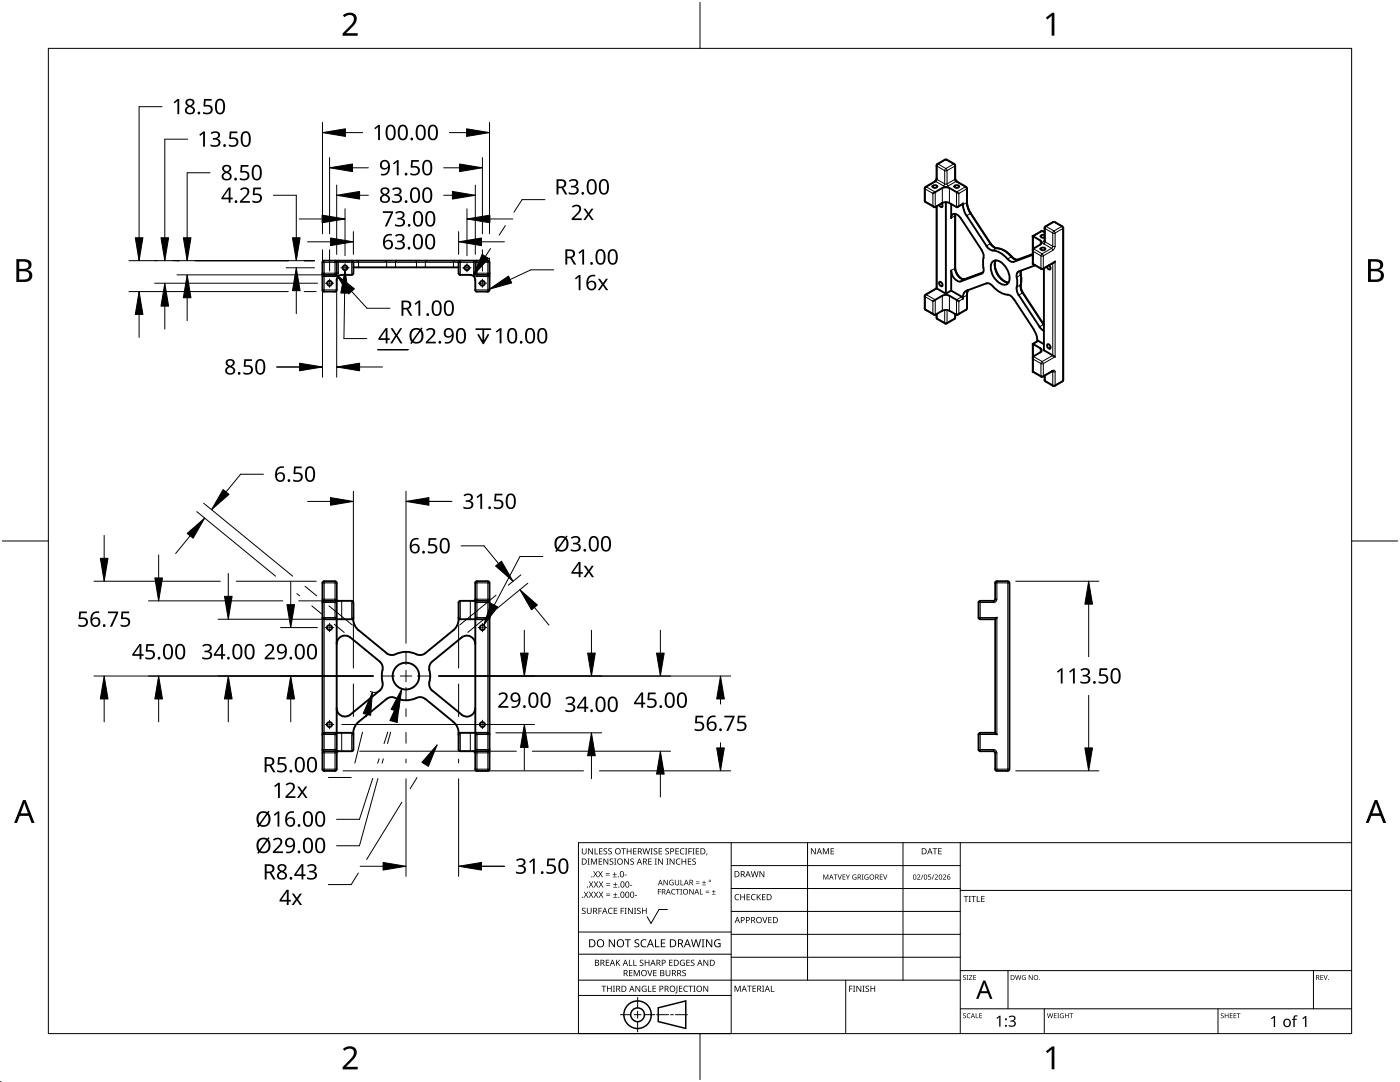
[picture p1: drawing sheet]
<svg xmlns="http://www.w3.org/2000/svg" width="279mm" height="216mm" viewBox="0 0 279 216" stroke-linecap="round" stroke-linejoin="round" font-family="sans-serif">
<g fill="none" stroke="#000" stroke-width=".38">
<path d="M184.7 37.3l-.2 .3v2.4M186.2 37.1l.1-.1a.55 .55 0 0 1 .8 .2 .47 .47 0 0 1-.5 .3 .47 .47 0 0 1-.4-.4zM186.6 38.4l-.5 .2M186.9 35.7l-.3 .5-1.9 1.1M186.9 35.7h.1M187 32.8l-.1 .2v2.7M188 37.5l1-.1 .4 .1M188.1 37.5l-1.5 .8M188.6 31.9h.3M188.6 31.8l-1.5 .9M188.9 31.8l1.6 .9M189.5 37.5l1.4 .8"/>
<path d="M190.5 32.8l.1 .2v2.7M190.5 37.1l.2-.1a.55 .55 0 0 1 .7 .2 .47 .47 0 0 1-.5 .3 .47 .47 0 0 1-.4-.4zM190.6 35.7h.1M190.6 35.7l.3 .5 1.9 1.1M190.9 38.4l.4 .2M192.8 37.3l.2 .3M193 37.6v3l.4 1.2 4.7 7.2 .5 .5 1.1 .2 .8 .3 1.8 1.6 .5 .2 3.3-1.1M64.3 54.5l.4 .4M64.3 57.9l.4 .3M64.4 52.3v5.5M64.7 52l-.4 .4M64.7 54.8h2.2"/>
<path d="M64.7 58.2h2.2M64.7 52h32.6l.2 .1 .2 .3M66.8 52l.3 .2 .1 .2M67.2 57.9l-.4 .3M67.2 52.3v2.2l-.4 .4M67.2 55.8v2M68.2 54.9a.99 .99 0 0 0-1 1M68.2 54.8h2M70.2 52l.3 .2v.2M70.5 54.5l-.3 .4M70.5 52.3v2.2M70.5 53.3h21"/>
<path d="M91.5 52.3v2.2l.3 .4M91.8 52l-.3 .4M93.9 54.9a.94 .94 0 0 1 .9 1M93.9 54.8h-2M94.8 57.9l.4 .3M94.9 52.3l-.1 2.2 .4 .4M94.9 55.8v2M95.2 52l-.4 .4M95.2 54.8h2.2M95.2 58.2h2.2M97.7 54.5l-.4 .4M97.7 57.9l-.4 .3"/>
<path d="M97.7 52.3v5.5M184.5 40l.2 .3M184.7 58.8l-.2 .3v2.4M184.7 40.3l1.7 1M186.1 41.1l.5 .3M186.6 59.9l-.5 .2M186.9 57.5l.1 .1M186.9 57.5l-2.2 1.3M186.9 41.2v16.3M187 57.6l1.8 1M187.5 56.3a.57 .57 0 0 1 .5 .8 .57 .57 0 0 1-.5-.8zM187.9 40.6l.2 .4-.1 .3-.3-.1-.3-.3"/>
<path d="M188.8 40.3v18.3M189.4 40.5l-.4-.1h-.7l-1.7 .9M189.4 59l-.4-.1h-.7l-1.7 .9M189.5 59l1.4 .8M189.5 40.5l1.4 .8M189.8 58l2.2 1.3 .2 .3M189.8 40.7v2.8a.75 .75 0 0 1 .4-.8 .75 .75 0 0 1 .9 .2l.6 .7 4.2 6.3M189.8 58l-1 .6M190.7 42.7l-.1 10.9 .3 .9 .4 .6 .6 .5 .6 .1M190.9 59.9l.4 .2M191.3 41.1l-.4 .3M191.7 56.2a2.16 2.16 0 0 1-1.9-2.2v4"/>
<path d="M192.1 40.7l-1 .6M192.2 40.6l-.1 .1M192.2 40.9l.5 1.9 4.2 6.3M192.2 40.6v.2M192.2 59.4v.2M192.5 55.7h.1M193.2 57.9l-.2 .7v2.9M195.9 49.9a2.43 2.43 0 0 1 .3 2.3l.1 1.3a.82 .82 0 0 1-.4 1.1M195.9 54.6l-4.1 1.5M196.2 54.3l-3.7 1.4M196.8 49.1a2.06 2.06 0 0 0 1.8 .9 5.7 5.7 0 0 1 2.8 2l.6 .3 .3-.1M196.8 56.6a1.19 1.19 0 0 1 1.3 .5l1 .9a4.1 4.1 0 0 0 2.3 .9l.9 .8"/>
<path d="M196.9 56.5l-4.2 1.6a1.5 1.5 0 0 0-.5 1.3M198 52.4a1.34 1.34 0 0 1 2.1 .2 3.6 3.6 0 0 1 1.1 3.8 1.13 1.13 0 0 1-1.6 .2 3.6 3.6 0 0 1-1.6-4.2zM198.7 52l-.1 1.1 .5 1.6 1.1 1.2 1.1 .5M198.7 52h.1M202.3 59.7l4 6M203.3 54.2h-.1a1.9 1.9 0 0 0-.2 2v.4a2.86 2.86 0 0 0 .3 2.3M203.3 58.9l4.2 6.3M203.8 54v1.9l-.1 1.2 .2 .8 4.4 6.9M206.1 47.1l.1 .1M206.1 50.8l-3.8 1.4M206.2 52.6l-.1 .1M206.2 47.2l1.6 .9 .1 .3-.3 .4-1.4 .8v.6"/>
<path d="M206.6 53l-3.3 1.2M207.7 49.5l.2-.1a.51 .51 0 0 1 .7 .3 .55 .55 0 0 1-1 0zM207.8 53.7h.3M207.8 46.1h.3M207.8 46.1l-1.7 1v5.6l1.7 1M208.1 46.1l.4 .2M208.3 53.5v16.4l1.8 1M208.4 46.9h-.5l-.3 .3 .6 .3 .2-.1M208.5 48.1v.1M208.5 48.1h.1M208.5 45.5v2.6M208.6 45.2l-.2 .3"/>
<path d="M208.6 45.2l1.7-.9 1.7 .9M209.3 53l.4 .4-.2 .4-.5-.3v-.3M210.3 52.4l-2.2 1.3M210.6 52.2l-.3 .2M212 45.2l.2 .3M212.2 45.5v30.3l-.2 .3M184.5 61.6l.2 .2M184.7 61.8l1.7 1M186.9 62.7l.1 1 1.8 .9 1.7-.9M189.4 62l-.4-.1h-.7l-1.7 .9-.5-.2M189.5 62l1.4 .8 .4-.2M190.6 62.7v.7l-.1 .3"/>
<path d="M192.8 61.8l-1.7 1M193 61.6l-.2 .2M206.1 68.6l.1 .1M206.2 71.2v.5M206.2 74.1l-.1 .1M206.2 68.7l1.6 .9 .1 .3-.3 .4-1.4 .8M206.3 65.7l.5 1.1 .2 1.1M207 67.9v.2M207.4 65.2l.9 .8M207.8 75.2h.3M208.3 68.7l-1.1-.7-1.1 .6v5.6l1.7 1M208.5 75l-.1 .8 .2 .3"/>
<path d="M209 68.7a.57 .57 0 0 1 .5 .9 .55 .55 0 0 1-.5-.3 .55 .55 0 0 1 0-.6zM210 74.1l-1.9 1.1M210 74.1h.1M210.1 71l.5 .2M210.1 74h.1M212 76.1l-1.7 .9-1.7-.9M64.4 116.3v37.2M64.7 119.9l-.3 .2-.1 .2M64.7 116l-.4 .3M64.7 116h2.1h.2l.2 .3M64.7 119.9h5.5M67.2 119.6l.3 .3"/>
<path d="M67.2 116.3v3.3M70.2 119.9l.3 .2v.2M91.8 119.9l-.3 .4M91.9 119.9h5.5M94.8 119.6l-.3 .3M94.9 116.3v3.3M95.2 116l-.4 .3M95.2 116h2.1h.2l.2 .3M97.3 119.9l.2 .1 .2 .3M97.7 116.3v37.2M195.6 119.9l-.1 .1-.2 .3M195.6 119.9h2.7"/>
<path d="M198.6 119.6l-.3 .3M198.6 116.3v3.3M198.9 116l-.3 .3M199 116h2.1M201.1 116h.2l.1 .3M201.5 116.3v37.2M64.3 123.2l.4 .4M66.9 120.2l.3-.3v30l-.3-.3M66.9 123.2l.3 .4M69.9 127.2a1.65 1.65 0 0 0-1.8-.2 1.65 1.65 0 0 0-.9 1.5M69.9 127.2l5.9 4.8a1.81 1.81 0 0 1 .4 2.2l.1 1.9a1.61 1.61 0 0 1-.5 1.7l-5.9 4.8M70.5 123.6a3.2 3.2 0 0 0 1 2.2"/>
<path d="M70.5 123.2l-.3 .4h-5.5M70.5 120.2v3.4M71.6 125.7l5.5 4.6a2.04 2.04 0 0 0 2.4 0 5.1 5.1 0 0 1 4 .4 1.71 1.71 0 0 0 1.4-.4M77.1 139.5a1.94 1.94 0 0 1 2.4 0l.6 .1a5.4 5.4 0 0 0 3.4-.5 1.55 1.55 0 0 1 1.4 .4M77.2 139.5l-5.7 4.6a2.99 2.99 0 0 0-1 2.2M84.9 139.5l5.6 4.6M86.2 132a1.88 1.88 0 0 0-.4 2.2v1.4a1.94 1.94 0 0 0 .4 2.2M86.3 137.8l5.8 4.8M90.5 125.7l-5.6 4.6M91.5 123.2l.3 .4M91.5 120.2v3.4a2.85 2.85 0 0 1-1 2.2M92.1 127.2a1.66 1.66 0 0 1 1.8-.2 1.66 1.66 0 0 1 .9 1.5"/>
<path d="M92.1 127.2l-5.8 4.8M95.2 120.2l-.3-.3v30l.3-.3M95.2 123.2l-.3 .4M97.7 123.2l-.4 .4h-5.4M195.3 120.2v3.2l.3 .2h3M198.6 123.6v22.6M199 123.2l-.4 .4M64.3 149.6l.4 .3M64.3 153.5l.4 .3M64.7 146.3l-.4 .3M64.7 146.2h5.5M67.2 141.3a1.68 1.68 0 0 0 .9 1.5 1.68 1.68 0 0 0 1.8-.2"/>
<path d="M67.2 153.5l-.4 .3h-2.1M67.2 146.2l-.3 .4M67.5 149.9l-.3 .3v3.3M70.2 146.3l.3 .1v.2M70.5 149.6l-.3 .3h-5.5M70.5 146.2v3.4M90.5 144.1a2.73 2.73 0 0 1 1 2.2M91.5 146.2v3.4l.3 .3M91.8 146.3l-.3 .3M91.9 146.2h5.5M94.5 149.9l.3 .2v.1l.1 3.3M94.8 141.3a1.66 1.66 0 0 1-.9 1.5 1.66 1.66 0 0 1-1.8-.2"/>
<path d="M94.8 153.5l.4 .3M94.9 146.2l.3 .4M97.3 146.3h.2l.2 .3M97.7 153.5l-.4 .3h-2.1M97.7 149.6l-.4 .3h-5.4M195.6 146.3l-.3 .3v3.1l.3 .2h2.7l.3 .2v.1M195.6 146.2h3M198.6 153.5l.3 .3M198.6 146.2l.4 .4M198.6 150.2v3.3M199 153.8h2.1M201.4 153.5l-.3 .3"/>
<circle cx="65.8" cy="56.5" r=".48"/>
<circle cx="68.9" cy="53.4" r=".49"/>
<circle cx="93.2" cy="53.4" r=".5"/>
<circle cx="96.3" cy="56.5" r=".49"/>
<circle cx="65.7" cy="125.2" r=".51"/>
<circle cx="81" cy="134.9" r="2.66"/>
<circle cx="96.3" cy="125.2" r=".5"/>
<circle cx="65.7" cy="144.6" r=".51"/>
<circle cx="96.3" cy="144.6" r=".5"/>
</g>
<g fill="none" stroke="#000" stroke-width=".2">
<path d="M184.6 37.7l1.6 .9v2.4l-1.6-.8zM184.7 37.3h.2l-.3 .4-.1-.1M186.6 36.2h.1M186.8 36.2l-1.9 1.1 1.7 1v3M186.8 36.2l1.5 .9M186.9 35.7l.1 .1M186.9 33l.1 .2M187 35.8l-.3 .4M187 33.2v2.6M187 33.2l1.5 .8v2.7l-1.5-.9M187 32.8h.2l-.2 .4M187.2 32.7l1.6-.8 1.5 .8-1.5 .9z"/>
<path d="M188.1 37.5v3M188.5 36.7h.5l.2 .4-.4 .2-.5-.2zM188.6 31.9h.2M188.8 31.9h.1M189 34l1.5-.8v2.6l-1.5 .9zM189.2 37.1l1.6-.9 1.9 1.1M189.5 37.5v3M190.5 32.8h-.2l.2 .4 .1-.2M190.6 35.7a.33 .33 0 0 0 0 .4 .33 .33 0 0 0 .3 .1M192.6 37.3l.3 .4M192.7 37.3l-1.8 1v3M192.8 37.3h-.2"/>
<path d="M192.9 37.7l-1.5 .9v2.4l.8-.4M192.9 37.7v2.7l-.7 .4M193 37.6l-.1 .1M64.4 52.3h33.3M64.4 54.5h3.1M64.4 57.8h2.8M64.7 52v6.2M66.9 52v3.2M66.9 55.2h-2.5M67.5 54.5a.69 .69 0 0 1-.7 .7M67.5 52v2.5M70.2 52v2.8"/>
<path d="M71.3 52l.2 .4M71.6 52.3v1M76.9 52l.2 .4M77.2 52.3v1M78.9 52.3v1M79 52l-.1 .4M83 52l.1 .4M83.1 52.3v1M84.9 52.3v1M85.1 52l-.2 .4M90.5 52.3v1M90.7 52l-.2 .4"/>
<path d="M91.9 52v2.8M94.5 54.5a.76 .76 0 0 0 .7 .7M94.5 52v2.5h3.2M95.2 52v3.2h2.5M97.4 52v6.2M97.7 57.8h-2.8M184.5 40l.2 .3M184.6 59.2l1.6 .9v2.4l-1.6-.8zM184.7 58.8h.2l-.3 .4-.1-.1M187 41.1v16.5l-2.1 1.2 1.7 1v3M188.1 59v3M189.5 59v3"/>
<path d="M189.8 43.5l.7-.4v10.5l-.7 .4M190.6 42.7l-.1 .4 .1-.1M190.6 53.5a2.04 2.04 0 0 0 1.9 2.3M192 59.2l-1.1 .6v3M192.2 59.4l.7-.5v2.8M192.2 59.6l-.8 .5v2.4l1.5-.8M192.5 55.7l-.7 .4M192.9 43l.7-.4 4 6.1-.7 .4M193 40.3a3.3 3.3 0 0 0 .6 2.3h.1M193.2 57.9l-.3 1.1 .1-.2M196.1 54.5l-.2 .1M196.2 54.3l-3.7 1.4"/>
<path d="M197.7 48.6l-.1 .1a1.92 1.92 0 0 0 1.2 .9M198.7 52a3.5 3.5 0 0 0 2.5 4.4M198.8 49.6a4.2 4.2 0 0 1 3 1.7M198.8 49.6h.1M198.8 49.6l-.7 .4M201.8 51.3a1.1 1.1 0 0 0 1.3 .5M201.8 51.3l-.7 .4M201.9 51.3h-.1M203.1 51.8l-.8 .4M203.3 58.9l.7-.4 4.2 6.3M203.6 56.9l.1 1.1 .3 .5 .1-.1M203.6 54.9l.1 .9-.1 1.1"/>
<path d="M203.6 54.9l-.7 .4M203.6 56.9l-.7 .4M203.7 54.8l-.1 .1M203.7 54l-.1 .9M203.7 56.8l-.1 .1M206.1 50.7l-3 1.1M207.6 48v.8M207.7 51.1l.2-.4 .3 .4M207.7 53.5h.5M207.7 51.1h.5M207.7 53.5l.1 .2M207.7 51l-1.5-.8v2.4l1.5 .9"/>
<path d="M207.7 51v2.5M207.8 46.1h.3M208.2 53.5l-.1 .2M208.2 51v2.5M208.2 53.5l2.4-1.4v19.1l-2.4 1.4M208.4 48.1l.1 .2M208.4 48.2l-.1-.1-.2 .3 .2 .3 .2-.4M208.5 46.4l-.5-.2-1.8 1v2.4l1.8 1 1.9-1-1.6-.9M208.5 48l-.2 .1M208.6 45.6l1.5 .9v2.6l-1.5-.8zM208.6 45.2h.2M208.8 45.2l-.3 .4-.1-.1"/>
<path d="M208.8 45.2l1.5-.9 1.6 .9M210.1 49.1h.5l-.3 .7-.2 .2-.3-.4zM210.1 50l-1.9 1M210.1 52.5v18.4l-2.1 1.2-1.8-1v-2.4l1.1-.6M210.1 44.3h.4M210.2 46.2h.2l.2 .3h-.5zM210.6 46.5l1.5-.9v30.4l-1.5 .8v-2.6M210.6 46.5v2.6M211.8 45.2l.3 .4 .1-.1M211.8 45.2h.2M211.9 45.2l-1.6 .9-1.5-.9M184.5 61.6l.2 .2"/>
<path d="M186.9 63.4l.1 .3M188.5 61.9v2.5l-1.5-.9v-.9M188.6 64.6l-.1-.2h.5l-.1 .2M189 61.9v2.5l1.5-.9v-.9M190.6 63.4l-.1 .3M192.9 61.7l-.1 .1M193 61.6l-.1 .1M206.2 71.7l1.5 .9v2.4l-1.5-.9zM207.6 69.5v.8M207.7 72.6l.2-.4 .3 .4M207.7 72.6h.5M207.8 75.2l-.1-.2h.5l-.1 .2"/>
<path d="M208.2 64.8l.1 .2M208.2 64.8l-.7 .4M208.2 72.6v2.4l1.9-1.1M208.3 64.8h-.1M208.4 75.8l.2 .3M210 74.1l.1 .1v2.6l-1.5-.8v-1.1M210.1 73.9h.3l.2 .3h-.5zM210.1 77v-.1h.5l-.1 .1M212.2 75.8l-.2 .3M64.4 119.6h2.8M64.4 116.3h2.8M64.7 116v37.8"/>
<path d="M66.9 116v3.9M68.2 119.9v3.7M70.2 119.9v3.7M91.9 119.9v3.7M93.9 119.9v3.7M94.9 119.6h2.8M94.9 116.3h2.8M95.2 116v3.9M97.4 116v37.8M195.6 119.9v3.7M198.3 119.9v.3h-3M198.6 116.3h2.9"/>
<path d="M198.9 119.6a.67 .67 0 0 1-.6 .7M199 116v3.6h-.4M201.1 116v37.8M64.4 120.2h2.5v3h-2.5M97.7 120.2h-2.5v3h2.5M195.3 123.2h3.7v23.4h-3.7M64.4 146.6h2.5v3h-2.5M64.4 150.2h2.8M64.4 153.5h2.8M66.9 149.9v3.9M68.2 146.2v3.7M70.2 146.2v3.7"/>
<path d="M91.9 146.2v3.7M93.9 146.2v3.7M94.9 150.2h2.8M94.9 153.5h2.8M95.2 149.9v3.9M97.7 146.6h-2.5v3h2.5M195.3 149.6h3M195.6 146.2v3.7M198.3 149.6a.62 .62 0 0 1 .6 .6M198.3 149.6v.3M198.6 150.2h.4v3.6M198.6 153.5h2.9"/>
<circle cx="188.7" cy="33.9" r=".28"/>
</g>
<path d="M9.7 9.7h260v196.5h-260z" fill="none" stroke="#000" stroke-width=".2"/>
<path d="M139.7 .5v9.2M.5 108h9.2M269.7 108h9.2M139.7 206.2v9.2" fill="none" stroke="#000" stroke-width=".2"/>
<g fill="#000">
<path d="M68.4 3.1a1.64 1.64 0 0 1 2.8 .4 2.52 2.52 0 0 1-1.2 2.2l-.9 .9h2.3v.5h-3v-.4l1.2-1.2a1.95 1.95 0 0 0 .9-2.2 1.23 1.23 0 0 0-1.8 .1zM208.7 3.5l1.3-.9h.4v4.5h-.5v-4l-.9 .8zM68.4 209.3a1.64 1.64 0 0 1 2.8 .4 2.52 2.52 0 0 1-1.2 2.2l-.9 1h2.3v.5h-3v-.5l1.2-1.2a1.95 1.95 0 0 0 .9-2.1 1.23 1.23 0 0 0-1.8 .1zM208.7 209.8l1.3-1h.4v4.6h-.5v-4l-.9 .7z"/>
<path d="M3.3 51.7h1.3a1.28 1.28 0 0 1 1.7 1.3 1.04 1.04 0 0 1-.9 .9 1.23 1.23 0 0 1 1 1.5 1.23 1.23 0 0 1-1.5 .9h-1.6zM3.8 54.1v1.7h1a.86 .86 0 0 0 1-.9 .86 .86 0 0 0-1.1-.8zM3.8 52.2v1.4h.9a.78 .78 0 0 0 1-.7 .78 .78 0 0 0-1.1-.7z"/>
<path d="M273 51.7h1.3a1.28 1.28 0 0 1 1.7 1.3 1.04 1.04 0 0 1-.8 .9 1.23 1.23 0 0 1 1 1.5 1.23 1.23 0 0 1-1.6 .9h-1.6zM273.6 54.1v1.7h.9a.86 .86 0 0 0 1.1-.9 .86 .86 0 0 0-1.1-.8zM273.6 52.2v1.4h.8a.78 .78 0 0 0 1-.7 .78 .78 0 0 0-1.1-.7z"/>
<path d="M4.6 159.6h.5l1.8 4.6h-.6l-.6-1.4h-1.8l-.5 1.4h-.6zM4.8 160.2l-.7 2.1h1.5z"/>
<path d="M274.3 159.6h.6l1.7 4.6h-.6l-.5-1.4h-1.8l-.6 1.4h-.5zM274.6 160.2l-.7 2.1h1.4z"/>
</g>
<g fill="none" stroke="#000" stroke-width=".2">
<path d="M145.9 168.1v38.1h-30.5v-38.1h154.3M145.9 172.7h45.7M145.9 177.3h45.7M161.2 168.1v27.5M180.2 168.1v27.5M191.6 168.1v38.1M191.6 177.7h78.1M115.4 198.6h30.5M115.4 195.6h76.2M115.4 190.4h30.5M115.4 186h30.5M127.3 199v2.1"/>
<path d="M133.2 181.5h-1.7l-1.6 2.8-.7-1.4M145.9 181.9h45.7M145.9 186.4h45.7M145.9 191h45.7M168.8 195.6v10.6M191.6 193.7h78.1M201.2 193.7v7.6M262.1 193.7v7.6M123.8 202.5h2.1M126.6 202.5h1.3M127.3 201.8v1.4M127.3 203.8v2.1"/>
<path d="M128.6 202.5h2.1M131 202.5h2.4M133.8 202.5h.6M134.8 202.5h2.4M191.6 201.3h78.1M208.4 201.3v4.9M243.1 201.3v4.9"/>
</g>
<g fill="#000">
<path d="M116.1 169.3h.2v.8a.32 .32 0 0 0 .3 .3 .32 .32 0 0 0 .3-.3v-.8h.2v.8a.47 .47 0 0 1-.5 .4 .47 .47 0 0 1-.5-.5zM116.5 177.9h.2l.3 .5 .3-.5h.1l-.4 .6 .4 .6h-.1l-.3-.5-.4 .5h-.1l.4-.6zM117.3 171.3h.4l-.1 .1v1l.1 .1h-.4l.1-.1v-1zM117.4 169.3h.2l.6 1v-1h.1v1.2h-.1l-.7-1v1h-.1zM117.5 177.9h.2l.3 .5 .3-.5h.1l-.4 .6 .4 .6h-.1l-.4-.5-.3 .5h-.1l.4-.6zM117.5 175.9h.2l.3 .5 .3-.5h.1l-.4 .6 .5 .6h-.2l-.3-.5-.4 .5h-.1l.4-.6zM117.9 171.3h.3l.3 1 .4-1h.3v1.2h-.2v-1l-.4 1h-.1l-.4-1v1h-.2zM118.7 169.3h.1v1h.6v.2h-.7zM118.4 173.8h.1l.3 .5 .3-.5h.2l-.4 .6 .4 .7h-.1l-.4-.6-.3 .6h-.1l.4-.7zM118.5 177.9h.2l.2 .5 .3-.5h.2l-.4 .6 .4 .6h-.1l-.4-.5-.3 .5h-.1l.4-.6zM118.5 175.9h.2l.3 .5 .3-.5h.1l-.4 .6 .4 .6h-.1l-.3-.5-.4 .5h-.1l.4-.6zM119.5 171.3h.7v.1h-.6v.4h.5v.2h-.5v.4h.6v.1h-.7z"/>
<path d="M119.6 169.3h.6v.1h-.5v.4h.5v.1h-.5v.4h.5v.2h-.6zM119.4 173.8h.1l.3 .5 .3-.5h.2l-.4 .6 .4 .7h-.1l-.4-.6-.3 .6h-.2l.5-.7zM119.5 177.9h.1l.3 .5 .3-.5h.2l-.4 .6 .4 .6h-.1l-.4-.5-.3 .5h-.1l.4-.6zM119.5 175.9h.2l.3 .5 .3-.5h.1l-.4 .6 .4 .6h-.1l-.4-.5-.3 .5h-.1l.4-.6zM120.9 174.6h.8v.1h-.8zM120.9 174.2h.8v.1h-.8zM121 178.7h.8v.1h-.8zM121 178.3h.8v.1h-.8zM121 176.6h.8v.1h-.8zM121 176.3h.8v.1h-.8zM120.5 169.4l.4-.1h.3l-.1 .1a.25 .25 0 0 0-.4-.1 .25 .25 0 0 0 0 .4l.4 .3 .1 .2-.3 .3-.5-.1v-.1h.2a.27 .27 0 0 0 .4-.1 .27 .27 0 0 0-.3-.3l-.2-.2zM120.4 171.3h.2l.7 1-.1-1h.2v1.2h-.2l-.6-1v1h-.2z"/>
<path d="M121.4 169.4l.5-.1h.2v.1a.25 .25 0 0 0-.4-.1 .25 .25 0 0 0 0 .4l.4 .3v.2l-.2 .3-.5-.1v-.1h.1a.27 .27 0 0 0 .5-.1 .27 .27 0 0 0-.4-.3l-.2-.2zM122.3 174.9h.8v.2h-.8zM122.4 179h.8v.1h-.8zM122.4 177h.8v.1h-.8zM121.7 171.4l.4-.1 .3 .1-.1 .1a.25 .25 0 0 0-.4-.1 .25 .25 0 0 0 0 .4 .42 .42 0 0 1 .5 .5 .42 .42 0 0 1-.7 .2l-.1-.2 .2 .1a.27 .27 0 0 0 .5-.2 .27 .27 0 0 0-.4-.3l-.2-.2zM122.6 174h.1v.4h.4v.1h-.4v.4h-.1v-.4h-.3v-.1h.3zM122.7 178.1h.1v.4h.4v.1h-.4v.3h-.1v-.3h-.3v-.1h.3zM122.7 176.1h.2v.3h.3v.2h-.3v.3h-.2v-.3h-.3v-.2h.3zM122.6 171.3h.4l-.1 .1v1l.1 .1h-.4l.1-.1v-1zM124 169.3h.9v.1h-.4v1.1h-.1v-1.1h-.4zM124.7 174.5h.4v.2h-.4zM124.6 171.3h.1l.7 1v-1h.1v1.2h-.2l-.6-1v1h-.1z"/>
<path d="M125.7 176.6h.5v.1h-.5zM125.1 169.3h.1v.5h.7v-.5h.1v1.2h-.1v-.6h-.7v.6h-.1zM125.8 171.4l.5-.1 .2 .1v.1a.25 .25 0 0 0-.4-.1 .25 .25 0 0 0 0 .4 .42 .42 0 0 1 .4 .5 .42 .42 0 0 1-.7 .2v-.2l.1 .1a.27 .27 0 0 0 .5-.2 .27 .27 0 0 0-.4-.3l-.2-.2zM126.7 178.6h.4v.2h-.4zM126.4 169.3h.6v.1h-.5v.4h.5v.1h-.5v.4h.5v.2h-.6zM128.2 169.3h.2l.2 1 .3-1h.2l.2 1 .3-1h.1l-.3 1.2h-.1l-.3-1.1-.3 1.1h-.2zM129.4 171.3h.7v.1h-.6v.4h.5v.2h-.5v.4h.6v.1h-.7zM129.8 169.3h.5l-.2 .1v1l.2 .1h-.5l.2-.1v-1zM130.7 171.3h.4l-.1 .1v1l.1 .1h-.4l.1-.1v-1zM130.5 169.4l.4-.1h.3l-.1 .1a.25 .25 0 0 0-.4-.1 .25 .25 0 0 0 0 .4l.4 .3 .1 .2-.2 .3-.6-.1v-.1h.2a.27 .27 0 0 0 .4-.1 .27 .27 0 0 0-.3-.3l-.2-.2zM131.3 177.4h.6v.1h-.5v.4h.5v.1h-.5v.5h-.1zM131.4 169.3h.7v.1h-.5v.4h.5v.1h-.5v.4h.5v.2h-.7z"/>
<path d="M131.3 171.3h.2l.7 1v-1h.1v1.2h-.2l-.6-1v1h-.2zM132.4 175.6h.2l.6 .9v-.9h.1v1h-.2l-.6-.9v.9h-.1zM133 171.3h.4l-.1 .1v1l.1 .1h-.4l.1-.1v-1zM132.8 169.4l.4-.1h.3l-.1 .1a.25 .25 0 0 0-.3-.1 .25 .25 0 0 0 0 .4l.4 .3v.2l-.2 .3-.5-.1v-.1h.1a.27 .27 0 0 0 .5-.1 .27 .27 0 0 0-.4-.3l-.2-.2zM133.7 175.7l.5-.2 .2 .1v.1a.45 .45 0 0 0-.7 .4 .45 .45 0 0 0 .6 .4v-.3h-.2v-.1h.3v.5a.6 .6 0 0 1-.8-.1 .6 .6 0 0 1 .1-.8zM134.1 177.5l.4-.1h.3l-.1 .2a.44 .44 0 0 0-.6 .4 .44 .44 0 0 0 .6 .3 .52 .52 0 0 1-.7 0 .52 .52 0 0 1 .1-.8zM133.6 171.3h.2l.7 1v-1h.1v1.2h-.2l-.6-1v1h-.2zM134.9 177.4h.8v.1h-.4v1h-.1v-1h-.3zM135 171.5l.5-.2 .3 .1-.1 .1a.49 .49 0 0 0-.7 .4 .49 .49 0 0 0 .7 .5 .52 .52 0 0 1-.6 0 .52 .52 0 0 1-.2-.6zM134.8 169.3h.7v.1h-.6v.4h.5v.1h-.5v.4h.6v.2h-.7zM134.7 175.6h.1v.7a.28 .28 0 0 0 .3 .2 .28 .28 0 0 0 .3-.2v-.7h.1v.7a.42 .42 0 0 1-.4 .4 .42 .42 0 0 1-.4-.4zM135.8 175.6h.2v.9h.4v.1h-.6z"/>
<path d="M135.8 177.4h.3l-.1 .1v.9l.1 .1h-.3l.1-.1v-.9zM135.8 169.4l.4-.1h.4l-.1 .1h-.2a.49 .49 0 0 0-.4 .6 .49 .49 0 0 0 .7 .3 .52 .52 0 0 1-.7 .1 .52 .52 0 0 1-.2-.6zM136 171.3h.2v.5h.6v-.5h.1v1.2h-.1v-.5h-.6v.5h-.2zM136.7 169.3h.5l-.2 .1v1l.2 .1h-.5l.2-.1v-1zM137.4 169.3h.7v.1h-.6v.4h.5v.2h-.5v.5h-.1zM137.3 171.3h.7v.1h-.6v.4h.5v.2h-.5v.4h.6v.1h-.7zM137.6 177.4h.1l.6 .9v-.9h.1v1.1h-.1l-.6-.9v.9h-.1zM138.2 169.3h.4l-.1 .1v1l.1 .1h-.4l.1-.1v-1zM138.9 176.2h.7v.1h-.7zM138.9 175.9h.7v.1h-.7zM138.2 171.4l.4-.1 .3 .1-.1 .1a.25 .25 0 0 0-.4-.1 .25 .25 0 0 0 0 .4 .42 .42 0 0 1 .5 .5 .42 .42 0 0 1-.7 .2l-.1-.2 .2 .1a.27 .27 0 0 0 .5-.2 .27 .27 0 0 0-.4-.3l-.2-.2zM138.9 169.3h.6v.1h-.5v.4h.5v.1h-.5v.4h.5v.2h-.6z"/>
<path d="M139.7 177.4h.1v1h.5v.1h-.6zM140.1 176.5h.8v.1h-.8zM140.5 175.7h.1v.3h.3v.2h-.3v.3h-.1v-.3h-.4v-.2h.4zM140.8 178h.7v.2h-.7zM140.8 177.7h.7v.1h-.7zM141 170.3h.2l-.3 .4zM142.1 178.4h.7v.1h-.7zM142.4 177.6h.1v.3h.3v.1h-.3v.3h-.1v-.3h-.3v-.1h.3zM146.8 178.6l.4-.2 .3 .1v.1a.49 .49 0 0 0-.7 .4 .49 .49 0 0 0 .7 .5 .52 .52 0 0 1-.7 0 .52 .52 0 0 1-.2-.6zM147.7 178.4h.2v.5h.6v-.5h.2v1.2h-.2v-.5h-.6v.5h-.2zM149 178.4h.7v.1h-.5v.4h.4v.2h-.4v.4h.5v.1h-.7zM150 178.6l.5-.2 .3 .1-.1 .1a.49 .49 0 0 0-.7 .4 .49 .49 0 0 0 .8 .5 .52 .52 0 0 1-.7 0 .52 .52 0 0 1-.2-.6z"/>
<path d="M149.8 173.8h.2l.3 1.1 .2-1.1h.2l.3 1.1 .2-1.1h.2l-.3 1.2h-.2l-.3-1-.3 1h-.1zM151 178.4h.2v.6l.5-.6h.2l-.5 .5 .5 .7h-.2l-.4-.6-.1 .6h-.2zM151.6 173.8h.1l.7 1v-1h.1v1.2h-.1l-.7-1v1h-.1zM152.1 178.4h.7v.1h-.6v.4h.5v.2h-.5v.4h.6v.1h-.7zM161.8 169.3h.2l.7 1v-1h.1v1.2h-.2l-.6-1v1h-.2zM164.3 174.5h.2l.3 .8 .3-.8h.2v1h-.1v-.9l-.5 .9-.3-.9v.9h-.1zM164.2 169.3h.2l.4 .9 .4-.9h.2v1.2h-.1v-1.1l-.4 1.1h-.1l-.4-1.1v1.1h-.2zM165.8 169.3h.6v.1h-.5v.4h.5v.1h-.5v.4h.5v.2h-.6zM166.4 174.5h.7v.1h-.3v.9h-.1v-.9h-.3zM167.2 174.5h.1l.3 .9 .3-.9h.1l-.3 1h-.2zM168.2 174.5h.5v.1h-.4v.3h.4v.1h-.4v.4h.4v.1h-.5zM168.8 174.5h.1l.3 .5 .3-.5h.1l-.3 .6v.4h-.2v-.4z"/>
<path d="M170.2 174.6l.5-.1h.2v.2a.42 .42 0 0 0-.7 .3 .42 .42 0 0 0 .6 .4v-.3h-.2v-.1h.3v.5a.56 .56 0 0 1-.7-.1 .56 .56 0 0 1 0-.8zM172 174.5h.3l-.1 .1v.8l.1 .1h-.3l.1-.1v-.8zM172.6 174.6l.5-.1h.2v.2a.42 .42 0 0 0-.7 .3 .42 .42 0 0 0 .6 .4v-.3h-.2v-.1h.3v.5a.56 .56 0 0 1-.7-.1 .56 .56 0 0 1 0-.8zM175.6 174.5h.6v.1h-.5v.3h.4v.1h-.4v.4h.5v.1h-.6zM176.2 174.5h.2l.3 .9 .3-.9h.1l-.4 1h-.1zM183 174.6a.37 .37 0 0 1 .6 0 .37 .37 0 0 1-.2 .6l-.2 .2h.5v.1h-.7l.3-.4a.27 .27 0 0 0 .3-.3 .27 .27 0 0 0-.4-.2zM184.2 174.5h.1l-.4 1h-.1zM185.3 174.5h.5v.1h-.4v.3h.1a.33 .33 0 0 1 .3 .5 .33 .33 0 0 1-.6 0 .27 .27 0 0 0 .4 .1 .27 .27 0 0 0 .1-.4 .27 .27 0 0 0-.4-.1zM186.3 174.5h.2l-.4 1h-.2zM186.1 169.3h.9v.1h-.3v1.1h-.2v-1.1h-.4zM186.5 174.6a.37 .37 0 0 1 .6 0 .37 .37 0 0 1-.2 .6l-.2 .2h.5v.1h-.7l.3-.4a.27 .27 0 0 0 .3-.3 .27 .27 0 0 0-.4-.2zM187.2 169.3h.7v.1h-.5v.4h.5v.1h-.5v.4h.5v.2h-.7z"/>
<path d="M188.2 174.6a.37 .37 0 0 1 .6 0 .37 .37 0 0 1-.3 .6l-.2 .2h.5v.1h-.6l.2-.4a.27 .27 0 0 0 .3-.3 .27 .27 0 0 0-.4-.2zM192.3 178.8h.9v.1h-.3v1.1h-.2v-1.1h-.4zM193.3 178.8h.5l-.2 .1v1l.2 .1h-.5l.2-.1v-1zM193.8 178.8h1v.1h-.4v1.1h-.2v-1.1h-.4zM194.9 178.8h.2v1.1h.5v.1h-.7zM195.8 178.8h.7v.1h-.5v.4h.5v.1h-.5v.5h.5v.1h-.7zM116.2 181.3l.4-.2 .3 .1-.1 .1a.25 .25 0 0 0-.4-.1 .25 .25 0 0 0 0 .4l.4 .2 .1 .3-.3 .3-.5-.1v-.1h.2a.27 .27 0 0 0 .4-.1 .27 .27 0 0 0-.3-.3l-.2-.2zM117.1 181.1h.2v.8a.32 .32 0 0 0 .3 .3 .32 .32 0 0 0 .3-.3v-.8h.2v.8a.47 .47 0 0 1-.5 .5 .47 .47 0 0 1-.5-.5zM119.4 181.1h.7v.2h-.5v.4h.5v.1h-.5v.6h-.2zM120 196.7h1v.1h-.4v1.1h-.2v-1.1h-.4zM120.9 191.5h.7v.1h-.5v.4h.4v.2h-.4v.4h.5v.1h-.7zM121.5 181.3l.4-.2 .4 .1-.1 .1a.49 .49 0 0 0-.7 .5 .49 .49 0 0 0 .7 .4 .52 .52 0 0 1-.6 .1 .52 .52 0 0 1-.3-.6z"/>
<path d="M121.1 196.7h.2v.5h.6v-.5h.2v1.2h-.2v-.6h-.6v.6h-.2zM121.5 187.4h.2l.9 1.3v-1.3h.1v1.6h-.2l-.8-1.3v1.3h-.2zM122.3 196.7h.4l-.1 .1v1l.1 .1h-.4l.2-.1v-1zM122.5 181.1h.7v.2h-.6v.4h.5v.1h-.5v.4h.6v.2h-.7zM122.9 191.5h.2v.6l.5-.6h.2l-.5 .5 .5 .7h-.2l-.4-.6-.1 .6h-.2zM123.9 181.1h.6v.2h-.5v.4h.5v.1h-.5v.6h-.1zM124.7 181.1h.4l-.2 .2v.9l.2 .2h-.4l.1-.2v-.9zM124.7 187.4h1.2v.2h-.5v1.4h-.2v-1.4h-.5zM125.5 191.5h.2v1.1h.5v.1h-.7zM125.5 193.6h.7v.1h-.5v.4h.5v.1h-.5v.4h.5v.2h-.7zM125.3 181.1h.2l.7 1.1-.1-1.1h.2v1.3h-.2l-.6-1v1h-.2zM126.4 191.5h.2v1.1h.5v.1h-.7z"/>
<path d="M126.5 181.1h.5l-.2 .2v.9l.2 .2h-.5l.2-.2v-.9zM126.5 193.6h.2l.4 1 .4-1h.2v1.2h-.2v-1.1l-.4 1.1h-.1l-.4-1.1v1.1h-.1zM126.7 187.6l.3-.2 .6 .1-.2 .1a.33 .33 0 0 0-.6 .2 .33 .33 0 0 0 .4 .4 .47 .47 0 0 1 .4 .6 .47 .47 0 0 1-.7 .2h-.3v-.2h.2a.35 .35 0 0 0 .6-.2 .35 .35 0 0 0-.5-.4l-.3-.2zM126.8 196.7h.2l.6 1v-1h.2v1.2h-.2l-.7-1 .1 1h-.2zM127.2 181.3l.4-.2 .3 .1-.1 .1a.25 .25 0 0 0-.4-.1 .25 .25 0 0 0 0 .4l.4 .2 .1 .3-.3 .3-.5-.1v-.1h.2a.27 .27 0 0 0 .4-.1 .27 .27 0 0 0-.3-.3l-.2-.2zM127.7 191.6l.5-.1 .2 .1v.1a.25 .25 0 0 0-.4-.1 .25 .25 0 0 0 0 .4l.4 .2v.3l-.2 .2h-.5v-.2l.1 .1a.27 .27 0 0 0 .5-.2 .27 .27 0 0 0-.4-.3l-.2-.2zM128 187.6l.6-.2 .4 .1v.2a.64 .64 0 0 0-1 .5 .64 .64 0 0 0 1 .6v.2a.83 .83 0 0 1-1.1-.3 .83 .83 0 0 1 .1-1.1zM128.2 196.8l.6-.1 .2 .1v.1a.5 .5 0 0 0-.8 .4 .5 .5 0 0 0 .7 .5v-.4h-.3v-.1h.4v.6a.66 .66 0 0 1-.8-.2 .66 .66 0 0 1 0-.9zM128.1 181.1h.2v.6h.6v-.6h.2v1.3h-.2v-.6h-.6v.6h-.2zM129.2 193.6h.1l.4 1 .3-1h.2l-.4 1.2h-.2zM129.3 196.7h.2v1.1h.5v.1h-.7zM128.7 191.5h.1v.5h.6v-.5h.2v1.2h-.2v-.5h-.6v.5h-.1z"/>
<path d="M130.7 187.4h.2v1.4h.7v.2h-.9zM130.2 196.7h.7v.1h-.5v.4h.5v.1h-.5v.5h.5v.1h-.7zM130.4 193.6h.6v.1h-.5v.4h.5v.1h-.5v.4h.5v.2h-.6zM131.9 187.4h.9v.2h-.7v.5h.6v.2h-.6v.5h.7v.2h-.9zM132.8 193.6h.2v.7a.32 .32 0 0 0 .3 .4 .32 .32 0 0 0 .3-.4v-.7h.2v.7a.47 .47 0 0 1-.5 .5 .47 .47 0 0 1-.5-.5zM133.5 191.5h.7v.1h-.5v.4h.5v.2h-.5v.4h.5v.1h-.7zM135 196.7h.2v1.3l-.1 .2h-.3l-.1-.1 .3-.2zM135.5 196.7h.7v.1h-.5v.4h.4v.1h-.4v.5h.5v.1h-.7zM135.8 191.7l.5-.2 .4 .1-.1 .1a.5 .5 0 0 0-.8 .4 .5 .5 0 0 0 .7 .5v-.4h-.2v-.1h.4v.6a.66 .66 0 0 1-.9-.1 .66 .66 0 0 1 0-.9zM136.2 193.7l.4-.2 .3 .1-.1 .1a.25 .25 0 0 0-.4-.1 .25 .25 0 0 0 0 .4 .42 .42 0 0 1 .5 .6 .42 .42 0 0 1-.7 .2l-.1-.2h.2a.27 .27 0 0 0 .5-.1 .27 .27 0 0 0-.4-.3l-.2-.2zM136.5 196.8l.5-.1 .3 .1-.1 .1a.49 .49 0 0 0-.7 .4 .49 .49 0 0 0 .8 .4 .52 .52 0 0 1-.7 .1 .52 .52 0 0 1-.2-.6zM137 191.5h.7v.1h-.6v.4h.5v.2h-.5v.4h.6v.1h-.7z"/>
<path d="M137.4 196.7h.9v.1h-.4v1.1h-.1v-1.1h-.4zM137.9 191.6l.4-.1 .3 .1-.1 .1a.25 .25 0 0 0-.4-.1 .25 .25 0 0 0 0 .4l.4 .2 .1 .3-.2 .2h-.6v-.2l.2 .1a.27 .27 0 0 0 .5-.2 .27 .27 0 0 0-.4-.3l-.2-.2zM138.4 196.7h.4l-.1 .1v1l.1 .1h-.4l.1-.1v-1zM137.9 187.4h.2l.3 1.4 .4-1.4h.2l.4 1.4 .3-1.4h.2l-.4 1.6h-.2l-.4-1.3-.4 1.3h-.2zM140 187.4h.6l-.2 .2v1.3l.2 .1h-.6l.2-.1v-1.3zM140.4 196.7h.1l.7 1v-1h.1v1.2h-.1l-.7-1v1h-.1zM140.4 191.5h.2l.6 1v-1h.1v1.2h-.1l-.7-1v1h-.1zM140.9 187.4h.2l.9 1.3v-1.3h.2v1.6h-.3l-.8-1.3v1.3h-.2zM142.7 187.6l.7-.2 .4 .1-.1 .2a.65 .65 0 0 0-1 .5 .65 .65 0 0 0 .9 .6v-.4h-.3v-.2h.5v.7a.86 .86 0 0 1-1.1-.1 .86 .86 0 0 1 0-1.2zM146.6 196.7h.2l.4 1 .4-1h.2v1.2h-.1v-1.1l-.4 1.1h-.2l-.4-1.1v1.1h-.1zM149.1 196.7h.9v.1h-.4v1.1h-.1v-1.1h-.4zM150.2 196.7h.7v.1h-.6v.4h.5v.1h-.5v.5h.6v.1h-.7z"/>
<path d="M152.1 183h.2l.3 1 .4-1h.2l-.5 1.2h-.1zM152.1 196.7h.4l-.1 .1v1l.1 .1h-.4l.1-.1v-1zM153.8 196.7h.2v1.1h.5v.1h-.7zM153.3 183h.7v.1h-.5v.4h.5v.1h-.5v.5h.5v.1h-.7zM169.5 196.7h.6v.1h-.5v.5h.5v.1h-.5v.5h-.1zM170.2 196.7h.5l-.2 .1v1l.2 .1h-.5l.2-.1v-1zM170.9 196.7h.2l.6 1v-1h.2v1.2h-.2l-.6-1v1h-.2zM172.1 196.7h.5l-.2 .1v1l.2 .1h-.5l.2-.1v-1zM172.8 196.8l.4-.1h.2v.2a.25 .25 0 0 0-.4-.1 .25 .25 0 0 0 0 .4l.4 .2 .1 .3-.3 .2h-.5v-.2l.2 .1a.27 .27 0 0 0 .4-.2 .27 .27 0 0 0-.3-.3l-.3-.2zM173.7 196.7h.2v.5h.6v-.5h.2v1.2h-.2v-.6h-.6v.6h-.2zM192.2 194.7l.4-.1h.2l-.1 .1a.24 .24 0 0 0-.3 0 .24 .24 0 0 0-.1 .3 .24 .24 0 0 0 .4 .1l.1 .1-.1 .3h-.4l-.1-.1a.24 .24 0 0 0 .3 .1 .24 .24 0 0 0 .1-.3l-.4-.3zM192.9 194.6h.4l-.1 .1v.7l.1 .1h-.4l.1-.1v-.7z"/>
<path d="M193.4 194.6h.6l-.5 .8h.6v.1h-.7l.5-.8h-.5zM194.2 194.6h.6v.1h-.4v.3h.4v.1h-.4v.3h.4v.1h-.6zM202.6 194.6h.1l.2 .8 .2-.8h.2l.2 .8 .2-.8h.1l-.2 .9h-.2l-.2-.8-.2 .8h-.2zM204.1 194.7l.3-.1h.3l-.1 .1a.4 .4 0 0 0-.6 .4 .4 .4 0 0 0 .6 .3v-.3l-.2-.1h.3v.5a.53 .53 0 0 1-.7-.1 .53 .53 0 0 1 .1-.7zM205.3 194.6h.2l.5 .8v-.8h.1v.9h-.2l-.5-.8v.8h-.1zM263.5 194.6h.6v.1h-.5v.3h.4v.1h-.4v.3h.5v.1h-.6zM264.1 194.6h.2l.2 .8 .3-.8h.2l-.4 .9h-.1zM192.2 202.3l.4-.1h.2l-.1 .1a.24 .24 0 0 0-.3 0 .24 .24 0 0 0-.1 .3 .24 .24 0 0 0 .4 .1l.1 .2-.1 .2-.4 .1-.1-.2a.24 .24 0 0 0 .3 .1 .24 .24 0 0 0 .1-.3l-.4-.2zM193.1 202.3l.6-.1-.3 .1a.4 .4 0 0 0-.3 .5 .4 .4 0 0 0 .5 .2 .46 .46 0 0 1-.6 0 .46 .46 0 0 1 .1-.7zM194.7 202.2h.1v.8h.5v.2h-.6zM195.4 202.2h.6v.1h-.4v.3h.4v.1h-.4v.4h.4v.1h-.6zM198.9 203.1l.6-.4h.2v2.2h-.3v-1.9l-.4 .3z"/>
<path d="M201.3 202.9a.78 .78 0 0 1 .8-.3 .78 .78 0 0 1 .6 .6l-.1 .3-.4 .2a.62 .62 0 0 1 .5 .8 .62 .62 0 0 1-.8 .4l-.6-.1v-.3l.3 .1a.49 .49 0 0 0 .7 0 .49 .49 0 0 0 0-.7l-.7-.1v-.2a.46 .46 0 0 0 .7 0 .46 .46 0 0 0-.1-.7h-.3l-.5 .2zM209 202.2h.1l.2 .8 .2-.8h.1l.3 .8 .2-.8h.1l-.3 1h-.1l-.2-.9-.3 .9h-.1zM210.3 202.2h.6v.1h-.4v.3h.3v.1h-.3v.4h.4v.1h-.6zM211 202.2h.4l-.2 .1v.8l.2 .1h-.4l.1-.1v-.8zM211.6 202.3l.7-.1-.1 .1a.4 .4 0 0 0-.6 .4 .4 .4 0 0 0 .6 .3v-.2l-.2-.2h.3v.5a.53 .53 0 0 1-.7-.1 .53 .53 0 0 1 0-.7zM212.5 202.2h.2v.4h.5v-.4h.1v1h-.1v-.5h-.5v.5h-.2zM213.4 202.2h.8v.1h-.3v.9h-.2v-.9h-.3zM243.7 202.3l.3-.1h.2v.1a.24 .24 0 0 0-.3 0 .24 .24 0 0 0-.1 .3 .24 .24 0 0 0 .3 .1l.1 .2-.1 .2-.4 .1-.1-.2a.24 .24 0 0 0 .4 .1 .24 .24 0 0 0 0-.3l-.3-.2zM244.4 202.2h.2v.4h.5v-.4h.1v1h-.1v-.5h-.5v.5h-.2zM245.4 202.2h.6v.1h-.4v.3h.4v.1h-.4v.4h.4v.1h-.6zM246.2 202.2h.5v.1h-.4v.3h.4v.1h-.4v.4h.4v.1h-.5zM246.8 202.2h.8v.1h-.3v.9h-.2v-.9h-.3z"/>
<path d="M253.7 203.2l.6-.5h.2v2.2h-.3v-1.9l-.4 .4zM258.2 202.7l.3-.1h.5l-.1 .3-.4-.1-.1 .2v.3h.4v.2h-.4v1.4h-.3v-1.4h-.3l.3-.2zM259.9 203.2l.6-.5h.2v2.2h-.2v-1.9l-.5 .4z"/>
<path d="M116.1 171.3h.4a.61 .61 0 0 1 .6 .6 .61 .61 0 0 1-.6 .6h-.4zM116.3 171.4v1h.1a.48 .48 0 0 0 .5-.5 .48 .48 0 0 0-.4-.5z"/>
<path d="M122.7 169.9a.61 .61 0 0 1 1.2 0 .61 .61 0 0 1-1.2 0zM123 169.5a.47 .47 0 0 0-.1 .7 .47 .47 0 0 0 .8 0v-.1a.45 .45 0 0 0-.1-.6 .45 .45 0 0 0-.6 0z"/>
<path d="M123.1 171.9a.61 .61 0 0 1 1.2 0 .61 .61 0 0 1-1.2 0zM123.5 171.5l-.2 .4a.45 .45 0 0 0 .7 .4 .45 .45 0 0 0 0-.8l-.2-.1z"/>
<path d="M123.9 173.9a.51 .51 0 0 1 .6 .1 .51 .51 0 0 1 0 .7 .44 .44 0 0 1-.6 .3 .44 .44 0 0 1-.2-.6zM123.9 174v.1a.48 .48 0 0 0 .3 .8 .53 .53 0 0 0 .2-.5 .53 .53 0 0 0-.4-.4z"/>
<path d="M124 178a.44 .44 0 0 1 .5 0 .44 .44 0 0 1 .1 .5 .46 .46 0 0 1-.4 .7 .46 .46 0 0 1-.4-.7zM124.1 178.1l-.1 .2a.45 .45 0 0 0 .3 .7 .53 .53 0 0 0 .2-.5 .53 .53 0 0 0-.4-.4z"/>
<path d="M124 176a.44 .44 0 0 1 .5 0 .44 .44 0 0 1 .1 .5 .46 .46 0 0 1-.4 .6 .46 .46 0 0 1-.4-.7zM124.1 176.1l-.1 .4a.31 .31 0 0 0 .2 .5 .31 .31 0 0 0 .3-.5l-.1-.4z"/>
<path d="M124.9 178a.5 .5 0 0 1 .7 .1 .5 .5 0 0 1 0 .6 .44 .44 0 0 1-.6 .4 .44 .44 0 0 1-.2-.6zM125 178.1a.48 .48 0 0 0-.1 .6 .48 .48 0 0 0 .4 .3l.1-.8-.2-.2z"/>
<path d="M124.9 176a.44 .44 0 0 1 .6 0 .44 .44 0 0 1 .1 .5 .46 .46 0 0 1-.5 .6 .46 .46 0 0 1-.3-.7zM125 176.1l-.1 .4a.31 .31 0 0 0 .3 .5 .31 .31 0 0 0 .2-.5v-.4z"/>
<path d="M125.9 178a.5 .5 0 0 1 .6 .1 .5 .5 0 0 1 0 .6 .44 .44 0 0 1-.5 .4 .44 .44 0 0 1-.2-.6zM126 178.1l-.1 .1a.48 .48 0 0 0 .4 .8 .53 .53 0 0 0 .2-.5 .53 .53 0 0 0-.5-.4z"/>
<path d="M127.3 169.3h.3a.35 .35 0 0 1 .5 .2 .35 .35 0 0 1-.3 .4l.4 .6h-.2l-.3-.5h-.3v.5h-.1zM127.4 169.4v.4h.2a.23 .23 0 0 0 .3-.2 .23 .23 0 0 0-.3-.2z"/>
<path d="M127.5 171.3h.2l.4 1.2h-.1l-.2-.4h-.4l-.2 .4h-.1zM127.6 171.5l-.2 .5h.4z"/>
<path d="M128.3 171.3h.3a.35 .35 0 0 1 .5 .2 .35 .35 0 0 1-.3 .5l.4 .5h-.2l-.3-.5h-.2v.5h-.2zM128.5 171.4v.5h.1a.23 .23 0 0 0 .3-.2 .23 .23 0 0 0-.3-.3z"/>
<path d="M131.7 175.5h.1l.5 1.1h-.2l-.1-.3h-.4l-.2 .3h-.1zM131.8 175.7l-.2 .5h.4z"/>
<path d="M132.1 177.4h.3a.31 .31 0 0 1 .4 .2 .31 .31 0 0 1-.2 .4l.3 .5h-.2l-.3-.5h-.2v.5h-.1zM132.2 177.5v.4h.2a.21 .21 0 0 0 .2-.2 .21 .21 0 0 0-.2-.2z"/>
<path d="M133.3 177.4h.1l.5 1.1h-.2l-.1-.4h-.4l-.2 .4h-.1zM133.4 177.5l-.2 .5h.4z"/>
<path d="M133.8 169.3h.6l.1 .2-.1 .4-.5 .1v.5h-.1zM133.9 169.4v.5a.29 .29 0 0 0 .5-.3 .29 .29 0 0 0-.5-.2z"/>
<path d="M136.9 175.5h.1l.4 1.1h-.1l-.1-.3h-.5l-.1 .3h-.1zM137 175.7l-.2 .5h.3z"/>
<path d="M136.2 177.9a.55 .55 0 0 1 1.1 0 .55 .55 0 0 1-1.1 0zM136.4 177.9a.45 .45 0 0 0 .9 0 .45 .45 0 0 0-.9 0z"/>
<path d="M137.6 175.6h.3a.31 .31 0 0 1 .4 .2 .31 .31 0 0 1-.2 .4l.3 .4h-.2l-.2-.4h-.3v.4h-.1zM137.7 175.7v.4h.2a.21 .21 0 0 0 .3-.2 .21 .21 0 0 0-.3-.2z"/>
<path d="M139 177.4h.1l.4 1.1h-.1l-.1-.4h-.5l-.1 .4h-.1zM139.1 177.5l-.2 .5h.3z"/>
<path d="M139.8 169.3h.4a.54 .54 0 0 1 .6 .6 .56 .56 0 0 1-.7 .6h-.3zM140 169.4v.9h.1a.48 .48 0 0 0 .5-.4 .48 .48 0 0 0-.4-.5z"/>
<path d="M141.4 175.8a.25 .25 0 0 1 .5 0 .25 .25 0 0 1-.5 0zM141.5 175.8a.15 .15 0 0 0 .3 0 .15 .15 0 0 0-.3 0z"/>
<path d="M146.6 173.8h.4a.61 .61 0 0 1 .6 .6 .61 .61 0 0 1-.7 .6h-.3zM146.8 174v.9h.1a.43 .43 0 0 0 .5-.5 .41 .41 0 0 0-.4-.4z"/>
<path d="M147.8 173.8h.4a.35 .35 0 0 1 .4 .3 .35 .35 0 0 1-.2 .4l.3 .5h-.2l-.3-.5h-.2v.5h-.2zM148 174v.4h.2a.23 .23 0 0 0 .3-.2 .23 .23 0 0 0-.3-.2z"/>
<path d="M149.2 173.8h.1l.5 1.2h-.1l-.2-.3h-.5l-.1 .3h-.2zM149.3 174l-.2 .5h.4z"/>
<path d="M153 178.4h.4a.55 .55 0 0 1 .6 .6 .56 .56 0 0 1-.6 .6h-.4zM153.2 178.5v1h.1a.48 .48 0 0 0 .5-.5 .48 .48 0 0 0-.4-.5z"/>
<path d="M163.4 169.2h.2l.5 1.3h-.2l-.2-.4h-.4l-.2 .4h-.1zM163.5 169.4l-.2 .6h.4z"/>
<path d="M165.8 174.5h.2l.4 1h-.2l-.1-.3h-.4l-.1 .3h-.2zM165.9 174.6l-.2 .5h.4z"/>
<path d="M171.2 174.5h.2a.29 .29 0 0 1 .4 .2 .29 .29 0 0 1-.2 .4l.3 .4h-.2l-.2-.4h-.2v.4h-.1zM171.3 174.6v.4h.1a.2 .2 0 0 0 .3-.2 .2 .2 0 0 0-.3-.2z"/>
<path d="M173.4 175a.55 .55 0 0 1 1.1 0 .55 .55 0 0 1-1.1 0zM173.7 175a.38 .38 0 0 0 .7 0 .38 .38 0 0 0-.7 0z"/>
<path d="M174.7 174.5h.3a.29 .29 0 0 1 .3 .2 .29 .29 0 0 1-.2 .4l.3 .4h-.1l-.3-.4h-.2v.4h-.1zM174.8 174.6v.4h.2a.2 .2 0 0 0 .2-.2 .2 .2 0 0 0-.2-.2z"/>
<path d="M182.3 174.6h.4l.2 .5a.38 .38 0 0 1-.5 .4 .38 .38 0 0 1-.2-.6zM182.4 174.6l-.1 .2a.38 .38 0 0 0 .3 .6 .41 .41 0 0 0 .2-.5 .41 .41 0 0 0-.4-.3z"/>
<path d="M184 169.3h.3a.61 .61 0 0 1 .6 .6 .61 .61 0 0 1-.6 .6h-.3zM184.1 169.4v.9h.2a.43 .43 0 0 0 .5-.4 .41 .41 0 0 0-.5-.5z"/>
<path d="M184.5 174.6l.1-.1a.51 .51 0 0 1 .4 .5 .51 .51 0 0 1-.4 .5l-.2-.4zM184.6 174.6l-.1 .2a.38 .38 0 0 0 .3 .6 .41 .41 0 0 0 .2-.5 .41 .41 0 0 0-.4-.3z"/>
<path d="M185.5 169.2h.1l.5 1.3h-.1l-.2-.4h-.5l-.1 .4h-.2zM185.6 169.4l-.2 .6h.4z"/>
<path d="M187.5 174.6l.1-.1a.51 .51 0 0 1 .4 .5 .51 .51 0 0 1-.5 .5l-.1-.4zM187.6 174.6l-.1 .2a.38 .38 0 0 0 .3 .6 .41 .41 0 0 0 .1-.5 .41 .41 0 0 0-.3-.3z"/>
<path d="M189.1 174.6l.5-.1-.4 .2-.1 .3a.33 .33 0 0 1 .5 .1 .33 .33 0 0 1-.2 .5 .33 .33 0 0 1-.4-.4zM189.1 175.2a.25 .25 0 0 0 .5 0 .25 .25 0 0 0-.5 0z"/>
<path d="M118.4 181.1h.3a.35 .35 0 0 1 .4 .3 .35 .35 0 0 1-.2 .4l.3 .6h-.1l-.3-.5h-.3v.5h-.1zM118.5 181.3v.4h.2a.23 .23 0 0 0 .3-.2 .23 .23 0 0 0-.3-.2z"/>
<path d="M118.7 191.5h.4a.31 .31 0 0 1 .4 .2 .31 .31 0 0 1-.2 .4 .33 .33 0 0 1 .3 .4 .33 .33 0 0 1-.4 .2h-.5zM118.9 192.2v.4h.2a.23 .23 0 0 0 .3-.2 .23 .23 0 0 0-.3-.2zM118.9 191.6v.4h.2a.21 .21 0 0 0 .3-.2 .21 .21 0 0 0-.3-.2z"/>
<path d="M117.6 187.4h.5a.71 .71 0 0 1 .7 .8 .73 .73 0 0 1-.8 .8h-.4zM117.8 187.6v1.2h.2a.56 .56 0 0 0 .6-.6 .54 .54 0 0 0-.6-.6z"/>
<path d="M119.8 191.5h.4a.35 .35 0 0 1 .4 .3 .35 .35 0 0 1-.2 .4l.3 .5h-.2l-.3-.5h-.2v.5h-.2zM120 191.6v.5h.2a.23 .23 0 0 0 .3-.2 .23 .23 0 0 0-.3-.3z"/>
<path d="M119.3 187.6a.74 .74 0 0 1 .9-.1 .74 .74 0 0 1 .4 .7 .77 .77 0 0 1-1.1 .8 .77 .77 0 0 1-.3-1.3zM119.5 187.7l-.2 .5a.56 .56 0 0 0 .7 .6 .56 .56 0 0 0 .3-.9 .51 .51 0 0 0-.8-.2z"/>
<path d="M120.6 181.1h.2l.4 1.3h-.1l-.2-.4h-.4l-.2 .4h-.1zM120.7 181.3l-.2 .6h.4z"/>
<path d="M122.2 191.5h.1l.5 1.2h-.2l-.1-.3h-.5l-.2 .3h-.1zM122.2 191.7l-.2 .5h.4z"/>
<path d="M123 196.7h.3a.35 .35 0 0 1 .4 .2 .35 .35 0 0 1-.2 .5l.3 .5h-.1l-.3-.5h-.3v.5h-.1zM123.1 196.8v.5h.2a.23 .23 0 0 0 .3-.3 .23 .23 0 0 0-.3-.2z"/>
<path d="M123.3 187.6a.74 .74 0 0 1 .8-.1 .74 .74 0 0 1 .5 .7 .77 .77 0 0 1-1.1 .8 .77 .77 0 0 1-.3-1.3zM123.5 187.7l-.2 .5a.56 .56 0 0 0 .7 .6 .56 .56 0 0 0 .3-.9 .51 .51 0 0 0-.8-.2z"/>
<path d="M124.5 193.6h.3a.35 .35 0 0 1 .4 .2 .35 .35 0 0 1-.2 .4l.3 .6h-.1l-.3-.5h-.3v.5h-.1zM124.6 193.7v.4h.2a.23 .23 0 0 0 .3-.2 .23 .23 0 0 0-.3-.2z"/>
<path d="M124 196.7h.4a.54 .54 0 0 1 .6 .6 .56 .56 0 0 1-.6 .6h-.4zM124.2 196.8v1h.2a.48 .48 0 0 0 .5-.5 .48 .48 0 0 0-.5-.5z"/>
<path d="M124.7 191.5h.2l.4 1.2h-.1l-.2-.3h-.4l-.2 .3h-.1zM124.8 191.7l-.2 .5h.4z"/>
<path d="M126 196.7h.2l.4 1.2h-.1l-.2-.4h-.4l-.2 .4h-.1zM126.1 196.8l-.2 .6h.4z"/>
<path d="M127.9 194.2a.61 .61 0 0 1 1.2 0 .61 .61 0 0 1-1.2 0zM128.2 193.8l-.1 .4a.45 .45 0 0 0 .7 .4 .45 .45 0 0 0 0-.8l-.2-.1z"/>
<path d="M129.7 187.4h.2l.6 1.6h-.2l-.2-.5h-.6l-.2 .5h-.2zM129.8 187.6l-.2 .7h.5z"/>
<path d="M130.2 191.5h.2l.5 1.2h-.2l-.2-.3h-.4l-.2 .3h-.1zM130.3 191.7l-.2 .5h.4z"/>
<path d="M131 191.5h.4a.35 .35 0 0 1 .4 .3 .35 .35 0 0 1-.2 .4l.3 .5h-.2l-.3-.5h-.2v.5h-.2zM131.2 191.6v.5h.2a.23 .23 0 0 0 .2-.2 .23 .23 0 0 0-.3-.3z"/>
<path d="M131.8 193.6h.3a.31 .31 0 0 1 .4 .1 .31 .31 0 0 1-.2 .4 .33 .33 0 0 1 .3 .4 .33 .33 0 0 1-.4 .3h-.4zM131.9 194.2v.4h.3a.23 .23 0 0 0 .2-.2 .23 .23 0 0 0-.3-.2zM131.9 193.7v.4h.2a.21 .21 0 0 0 .3-.2 .21 .21 0 0 0-.3-.2z"/>
<path d="M131.6 196.7h.5l.3 .3-.1 .3-.5 .1v.5h-.2zM131.8 196.8v.5a.29 .29 0 0 0 .4-.2 .29 .29 0 0 0-.4-.3z"/>
<path d="M132.6 196.7h.4a.35 .35 0 0 1 .4 .2 .35 .35 0 0 1-.2 .5l.3 .5h-.2l-.3-.5h-.2v.5h-.2zM132.8 196.8v.5h.2a.23 .23 0 0 0 .3-.3 .23 .23 0 0 0-.3-.2z"/>
<path d="M132.1 191.5h.5l.2 .3-.1 .4-.5 .1v.4h-.1zM132.2 191.6v.5a.29 .29 0 0 0 .5-.2 .29 .29 0 0 0-.5-.3z"/>
<path d="M134.1 193.6h.3a.35 .35 0 0 1 .5 .2 .35 .35 0 0 1-.3 .4l.4 .6h-.2l-.3-.5h-.2v.5h-.2zM134.3 193.7v.4h.1a.23 .23 0 0 0 .3-.2 .23 .23 0 0 0-.3-.2z"/>
<path d="M133.5 197.3a.65 .65 0 0 1 1.3 0 .65 .65 0 0 1-1.3 0zM133.9 196.9a.47 .47 0 0 0-.1 .7 .47 .47 0 0 0 .7 0l.1-.1a.45 .45 0 0 0-.1-.6 .45 .45 0 0 0-.6 0z"/>
<path d="M133.7 187.4h.5a.71 .71 0 0 1 .8 .8 .73 .73 0 0 1-.9 .8h-.4zM133.9 187.6v1.2h.2a.56 .56 0 0 0 .6-.6 .54 .54 0 0 0-.6-.6z"/>
<path d="M135.2 193.6h.3a.35 .35 0 0 1 .4 .2 .35 .35 0 0 1-.2 .4l.3 .6h-.1l-.3-.5h-.3v.5h-.1zM135.3 193.7v.4h.2a.23 .23 0 0 0 .3-.2 .23 .23 0 0 0-.3-.2z"/>
<path d="M134.5 191.5h.4a.54 .54 0 0 1 .6 .6 .56 .56 0 0 1-.7 .6h-.3zM134.6 191.6v1h.2a.48 .48 0 0 0 .5-.5 .48 .48 0 0 0-.5-.5z"/>
<path d="M135.3 187.4h.4a.45 .45 0 0 1 .6 .3 .45 .45 0 0 1-.3 .6l.4 .7h-.2l-.4-.6h-.3v.6h-.2zM135.5 187.6v.6h.2a.3 .3 0 0 0 .4-.3 .3 .3 0 0 0-.4-.3z"/>
<path d="M137.1 187.4h.2l.6 1.6h-.2l-.2-.5h-.6l-.2 .5h-.2zM137.2 187.6l-.3 .7h.5z"/>
<path d="M139.6 191.5h.1l.5 1.2h-.1l-.2-.3h-.5l-.1 .3h-.2zM139.7 191.7l-.2 .5h.4z"/>
<path d="M138.9 197.3a.61 .61 0 0 1 1.2 0 .61 .61 0 0 1-1.2 0zM139.3 196.9a.47 .47 0 0 0-.1 .7 .47 .47 0 0 0 .7 0v-.1a.45 .45 0 0 0-.1-.6 .45 .45 0 0 0-.5 0z"/>
<path d="M141.7 191.5h.3a.54 .54 0 0 1 .6 .6 .56 .56 0 0 1-.6 .6h-.3zM141.8 191.6v1h.2a.48 .48 0 0 0 .5-.5 .48 .48 0 0 0-.5-.5z"/>
<path d="M147.1 183h.1l.5 1.2h-.2l-.1-.4h-.5l-.1 .4h-.2zM147.1 183.1l-.1 .6h.3z"/>
<path d="M147.9 183h.6l.1 .3-.1 .3-.5 .1v.5h-.1zM148 183.1v.5a.29 .29 0 0 0 .5-.2 .29 .29 0 0 0-.5-.3z"/>
<path d="M148.5 196.7h.1l.5 1.2h-.2l-.1-.4h-.5l-.2 .4h-.1zM148.5 196.8l-.2 .6h.4z"/>
<path d="M148.9 183h.5l.3 .3-.2 .3-.5 .1v.5h-.1zM149 183.1v.5a.29 .29 0 0 0 .5-.2 .29 .29 0 0 0-.5-.3z"/>
<path d="M149.9 183h.3a.35 .35 0 0 1 .5 .2 .35 .35 0 0 1-.3 .5l.4 .5h-.2l-.3-.5h-.2v.5h-.2zM150.1 183.1v.5h.1a.23 .23 0 0 0 .3-.3 .23 .23 0 0 0-.3-.2z"/>
<path d="M151.1 196.7h.4a.35 .35 0 0 1 .4 .2 .35 .35 0 0 1-.2 .5l.3 .5h-.2l-.3-.5h-.2v.5h-.2zM151.3 196.8v.5h.2a.23 .23 0 0 0 .2-.3 .23 .23 0 0 0-.2-.2z"/>
<path d="M150.8 183.6a.61 .61 0 0 1 1.2 0 .61 .61 0 0 1-1.2 0zM151.2 183.2a.47 .47 0 0 0-.1 .7 .47 .47 0 0 0 .7 0v-.1a.45 .45 0 0 0 0-.6 .45 .45 0 0 0-.6 0z"/>
<path d="M153.1 196.7h.1l.5 1.2h-.2l-.1-.4h-.5l-.2 .4h-.1zM153.1 196.8l-.2 .6h.4z"/>
<path d="M154.3 183h.3a.55 .55 0 0 1 .6 .6 .56 .56 0 0 1-.6 .6h-.3zM154.4 183.1v1h.2a.48 .48 0 0 0 .5-.5 .48 .48 0 0 0-.5-.5z"/>
<path d="M196.2 195.7h.4l1.5 3.6h-.5l-.5-1.1h-1.4l-.4 1.1h-.5zM196.4 196.1l-.5 1.7h1.1z"/>
<path d="M201.7 194.6h.3a.49 .49 0 0 1 .5 .5 .49 .49 0 0 1-.5 .4h-.3zM201.8 194.7v.7h.4l.1-.2v-.3z"/>
<path d="M206.2 195.1a.5 .5 0 0 1 1 0 .5 .5 0 0 1-1 0zM206.4 195a.4 .4 0 0 0 .8 0 .4 .4 0 0 0-.8 0z"/>
<path d="M262.7 194.6h.2a.28 .28 0 0 1 .4 .1 .28 .28 0 0 1-.2 .4l.3 .4h-.2l-.2-.4h-.2v.4h-.1zM262.8 194.7v.3h.1a.19 .19 0 0 0 .3-.2 .19 .19 0 0 0-.3-.1z"/>
<path d="M194.1 202.2l.5 1-.3-.3h-.3l-.3 .3zM194.2 202.3l-.2 .4h.3z"/>
<path d="M256.3 203.5a.77 .77 0 0 1 .9-.2 .77 .77 0 0 1 .4 .8 .81 .81 0 0 1-1.1 .8 .81 .81 0 0 1-.3-1.3zM256.6 203.6l-.2 .5a.52 .52 0 0 0 .6 .6 .52 .52 0 0 0 .3-.7 .48 .48 0 0 0-.2-.5 .48 .48 0 0 0-.5 .1z"/>
<circle cx="116.2" cy="179.1" r=".11"/>
<circle cx="117.2" cy="177" r=".11"/>
<circle cx="118.1" cy="175" r=".11"/>
<circle cx="123.4" cy="175" r=".11"/>
<circle cx="123.5" cy="179.1" r=".11"/>
<circle cx="123.5" cy="177" r=".11"/>
<circle cx="207.5" cy="195.5" r=".09"/>
<circle cx="265.1" cy="195.5" r=".09"/>
<circle cx="200.8" cy="204.7" r=".2"/>
<circle cx="200.8" cy="203.4" r=".2"/>
</g>
<g fill="none" stroke="#000" stroke-width=".3">
<path d="M131.4 201.1l5.5-1.4v5.5l-5.5-1.4z"/>
<circle cx="127.2" cy="202.5" r="2.73"/>
<circle cx="127.2" cy="202.5" r="1.37"/>
</g>
<g fill="none" stroke="#000" stroke-width=".2">
<path d="M65 56.5h.4M65.8 55.7v.5M65.8 56.3v.4M65.8 56.9v.4M65.9 56.5h-.3M66.6 56.5h-.5M68 53.4h.5M68.7 53.4h.3M68.9 53.8v.5M68.9 52.6v.5M68.9 53.3v.3M69.2 53.4h.5"/>
<path d="M92.4 53.4h.5M93 53.4h.4M93.2 52.6v.5M93.2 53.3v.3M93.2 53.8v.5M93.5 53.4h.5M95.5 56.5h.4M96.3 56.9v.4M96.3 55.7v.5M96.3 56.3v.4M96.4 56.5h-.3M97.1 56.5h-.5"/>
<path d="M64.9 125.2h.5M65.8 124.4v.5M65.8 125.1v.3M65.8 125.6v.5M66 125.2h-.4M66.6 125.2h-.5M76.1 134.9h2.6M79.9 134.9h2.3M81 129.9v2.7M81 133.8v2.2M81 137.2v2.6M83.3 134.9h2.7"/>
<path d="M95.4 125.2h.5M96.3 125.6v.5M96.3 124.4v.5M96.3 125.1v.3M96.5 125.2h-.4M97.1 125.2h-.5M65.4 144.6h-.5M65.6 144.6h.4M65.8 143.7v.5M65.8 144.4v.3M65.8 144.9v.5M66.1 144.6h.5"/>
<path d="M95.9 144.6h-.5M96.1 144.6h.4M96.3 144.9v.5M96.3 143.7v.5M96.3 144.4v.3M96.6 144.6h.5"/>
</g>
<g fill="none" stroke="#000" stroke-width=".2">
<path d="M32.3 21.3h-4.5v30.7M37.5 27.8h-4.6v24.2M41.9 34.5h-4.5v17.5M54.6 39h4.5v13M64.4 24.4v22.3M65.8 31.4v15.3M67.2 36.9v13.9M70.3 33.5h3.2M72.4 26.5h-3.5M73.5 39h-1.7M88.5 39h1.8M89.7 26.5h3.4"/>
<path d="M91.7 33.5h-3.2M94.9 36.9v13.9M96.3 31.4v15.3M97.7 24.4v22.3M108.8 39.8h-4.6l-1.6 2.6M25.7 58.2h31.8M30.9 56.5h32.5M35.3 54.8h31.3M37.4 59.4v4.6M57.1 53.4h5.7M59.1 58v4.6M59.7 43.7h4.6"/>
<path d="M60.7 58.2h2.4M62.8 52h-37.1M64.4 56.1v19.2M64.4 49.8v3.8M65.8 49.8v4.3M66 48.2h-4.6M67.2 56.1v19.2M68.9 41.7v9.3M69.8 52h-2.4M70.2 58.1l3.1 3.4h4.5M70.5 46.2v4.6M91.5 46.2v4.6"/>
<path d="M93.2 41.7v9.3M96.1 48.2h4.6M96.3 49.8v4.3M97.6 57.7l.1 .2M97.7 51.5v2.1M97.9 49.6l-1 1.6M100.8 45l-1.2 1.9M102.3 43.7h-4.5M110.5 53.8h-4.6l-4.1 2M27.8 62.8v4.5M32.9 61.1v4.6M64.4 73.2h-9.2"/>
<path d="M71.8 73.2h4.5M52.6 94.6h-4.6l-5.8 7.1M70.5 98v35.3M81 98v30.4M20.8 106.8v4.6M31.7 110.8v4.5M38 106.9l-2.9 3.6M39.3 102.1l15.7 12.9M40.6 100.4l17.8 14.6M44 116h-25.2M45.6 114.4v4.6M56.4 119.9h-26.8"/>
<path d="M58 116.1v4.6M59.3 118.5l.5 .4M60.9 117l2.3 1.9M63.1 116h-16M66 100.1h-4.6M66.6 119.9h-7M81 100.1h9.2M92 108.9h4.6l4 5M99 118.8l-7.3 5.9M104 114.7l-2.5 2.1M105.3 116.4l-11.9 9.8M108.3 111h-4.5l-5.2 9.7"/>
<path d="M202.7 116h16.6M18.8 134.9h55.7M20.8 139.5v4.5M31.7 139.5v4.5M43.5 123.6h23.1M45.6 139.5v4.5M56 125.2h7.3M58 139.5v4.5M62.2 120.9l2.1 1.7M65.7 120.9l4.6 3.8M66.7 124.6l2 1.6M70.5 136.5v6.5"/>
<path d="M75.8 137.8a1.68 1.68 0 0 1-1.9 .2M87.6 134.9h58.2M91.5 124.8v8.5M91.5 136.5v6.5M104.6 125.8v4.5M106.7 121.2l2.9 3.5M118 125.8v4.5M131.8 125.8v4.5M143.8 139.5v1M217.3 138.8v10.4M217.3 120.5v10.5M68.2 144.6h38.5"/>
<path d="M70.1 155.1h-4.6M72.3 146.1l-1.5 6.2M73.2 142.6l-.1 .4M74.4 155.3l-2.7 8.2h-4.5M75.4 155.3l-3.7 13.5h-4.5M75.7 151.4l-.3 .9M76.5 151.4l-.2 .9M77.4 146.1l-.8 2.3M78 146.1l-.7 2.3M78.8 141.8l-.4 1.3M81 141.4v1.6M81 146.1v2.2"/>
<path d="M81 151.5v.7M81 155.4v19.5M83.2 155.2l-1.3 2.2M91.5 146.1v2.2M91.5 151.5v.7M91.5 155.4v19.5M98.9 146.2h21.2M103.1 149.9h-31.3M104.6 149.1v4.6M116.4 153.8h-48M118 150.8v4.6M131.8 154.5v4.5"/>
<path d="M133.8 149.9h-27.6M143.8 148.2v1M145.8 153.8h-26.2M219.3 153.8h-16.6M71.5 174.2l-1.4 2.3h-4.6M76.5 172.9h-4.6M80.2 160.1l-7 11.4M91.5 172.9h9.2M0 215.9h.1"/>
</g>
<g fill="#000" stroke="#000" stroke-width=".2">
<path d="M64.4 26.5l4.5-.8v1.5zM65.8 33.5l4.5-.8v1.5zM67.2 39l4.6-.8v1.5zM90.3 38.2l4.6 .8-4.6 .7zM91.7 32.7l4.6 .8-4.6 .7zM93.1 25.7l4.6 .8-4.6 .7zM27 47.4h1.5l-.7 4.6zM32.1 47.4h1.6l-.8 4.6zM37.4 54.8l.7 4.6h-1.5zM36.6 47.4h1.5l-.7 4.6zM59.1 53.4l.8 4.6h-1.5zM58.4 47.4h1.5l-.8 4.6z"/>
<path d="M64.3 42.9l4.6 .8-4.6 .8zM66 47.5l4.5 .7-4.5 .8zM67.1 54.8l3.6 2.8-1.1 1.1zM91.5 48.2l4.6-.7v1.5zM96.2 50.8l1.3 .8-3.1 3.4zM93.2 43.7l4.6-.8v1.6zM97.7 57.7l3.8-2.6 .6 1.4zM27.8 58.2l.7 4.6h-1.5zM32.9 56.5l.8 4.6h-1.6zM59.8 72.5l4.6 .7-4.6 .8zM67.2 73.2l4.6-.7v1.5zM44.5 97.7l1.2 .9-3.5 3.1z"/>
<path d="M66 99.3l4.5 .8-4.5 .7zM20 111.4h1.6l-.8 4.6zM30.9 115.3h1.5l-.7 4.6zM37.4 106.4l3.4-3-2.3 4zM44.8 119h1.5l-.7 4.6zM81 100.1l4.6-.8v1.5zM98.9 112.9l1.2-.9 2.3 4zM20.8 134.9l.8 4.6h-1.6zM31.7 134.9l.7 4.6h-1.5zM45.6 134.9l.7 4.6h-1.5zM58 134.9l.8 4.6h-1.5zM57.3 120.7h1.5l-.8 4.5z"/>
<path d="M98 120.4l1.3 .7-2.8 3.7zM103.9 130.3h1.5l-.8 4.6zM103.8 117.7l3.5 3-1.2 1zM117.3 130.3h1.5l-.8 4.6zM131 130.3h1.6l-.8 4.6zM143.8 134.9l.8 4.6h-1.6zM217.3 116l.7 4.5h-1.5zM74.3 138.1l-.3 4.6-1.5-.3zM79.7 139.6l-.4 4.6-1.5-.4zM80.2 137.4l-.7 4.6-1.4-.5zM87.2 148.6l-1.7 4.3-1.3-.8zM104.6 144.6l.8 4.5h-1.5z"/>
<path d="M118 146.2l.8 4.6h-1.5zM131.8 149.9l.8 4.6h-1.6zM143 149.2h1.6l-.8 4.6zM216.5 149.2h1.5l-.7 4.6zM76.5 172.1l4.5 .8-4.5 .7zM91.5 172.9l4.6-.8v1.5z"/>
</g>
<g fill="#000">
<path d="M34.6 20.4l.9-.7h.3v3.1h-.4v-2.7l-.6 .5zM39.8 26.9l.8-.7h.3v3.1h-.4l.1-2.7-.6 .5zM40.7 19.7h1.5v.4h-1.2v.9l.4-.1a.99 .99 0 0 1 1 1.2 .99 .99 0 0 1-1.3 .7l-.6-.1v-.4a.88 .88 0 0 0 1 .2 .88 .88 0 0 0 .6-.8 .85 .85 0 0 0-1.3-.4l-.2-.1zM42 26.5a1.06 1.06 0 0 1 1.2-.3 1.06 1.06 0 0 1 .7 .9l-.2 .4-.4 .2a.82 .82 0 0 1 .7 .9 .82 .82 0 0 1-.9 .7l-1.1-.2v-.3a1.08 1.08 0 0 0 1.6-.3 .62 .62 0 0 0-.8-.6h-.3v-.4a.7 .7 0 0 0 .7 0 .7 .7 0 0 0 .3-.7 .89 .89 0 0 0-1.3 0zM45.8 26.2h1.6v.4h-1.2l-.1 .9a1.02 1.02 0 0 1 1.5 .8 1.02 1.02 0 0 1-1.4 1l-.5-.2v-.3a.88 .88 0 0 0 .9 .2 .88 .88 0 0 0 .6-.8 .85 .85 0 0 0-1.3-.4l-.2-.1zM48 32.9h1.6v.4h-1.2l-.1 .8h.5a.99 .99 0 0 1 1 1.2 .99 .99 0 0 1-1.4 .7l-.5-.2v-.3a.88 .88 0 0 0 .9 .2 .88 .88 0 0 0 .6-.8 .85 .85 0 0 0-1.3-.4l-.2-.1zM50.6 37.4h1.5v.4h-1.2l-.1 .8a1.02 1.02 0 0 1 1.5 .9 1.02 1.02 0 0 1-1.4 1l-.5-.2v-.3a.88 .88 0 0 0 .9 .2 .88 .88 0 0 0 .6-.8 .85 .85 0 0 0-1.3-.4l-.2-.1zM74.7 25.6l.8-.7h.3v3.1h-.3v-2.7l-.6 .5zM78.4 32.6l.8-.7h.4v3.1h-.4v-2.7l-.6 .5zM78.3 37.7a1.06 1.06 0 0 1 1.1-.4 1.06 1.06 0 0 1 .7 1l-.1 .3-.5 .3a.82 .82 0 0 1 .8 .9 .82 .82 0 0 1-1 .7l-1.1-.2v-.3a1.08 1.08 0 0 0 1.6-.3 .62 .62 0 0 0-.8-.7h-.3v-.3a.7 .7 0 0 0 .8 0 .7 .7 0 0 0 .2-.7 .89 .89 0 0 0-1.3-.1zM82.1 31.9h1.5v.4h-1.2l-.1 .9a1.02 1.02 0 0 1 1.5 .8 1.02 1.02 0 0 1-1.4 1l-.5-.1v-.4a.88 .88 0 0 0 1 .2 .88 .88 0 0 0 .5-.8 .85 .85 0 0 0-1.3-.4l-.1-.1zM113.5 36a1.09 1.09 0 0 1 1.1-.3 1.09 1.09 0 0 1 .8 .8 .74 .74 0 0 1-.6 .7 .81 .81 0 0 1 .7 .9 .81 .81 0 0 1-.9 .7l-1.1-.1v-.4a1.08 1.08 0 0 0 1.6-.2 .62 .62 0 0 0-.8-.7h-.3v-.3a.7 .7 0 0 0 .7-.1 .7 .7 0 0 0 .3-.7 .89 .89 0 0 0-1.3 0z"/>
<path d="M47.9 37.7a1.01 1.01 0 0 1 1.2-.3 1.01 1.01 0 0 1 .6 1l-.2 .5-1.2 1.2h1.6v.4h-2v-.4l1.1-1.1a.72 .72 0 0 0 .4-.6 .72 .72 0 0 0-.4-.7l-.9 .3zM76.4 42.2h2v.2l-1.2 2.8h-.4l1.2-2.7h-1.6zM78.8 47a1.09 1.09 0 0 1 1.1-.4 1.09 1.09 0 0 1 .8 .8 .74 .74 0 0 1-.6 .8 .81 .81 0 0 1 .7 .9 .81 .81 0 0 1-.9 .7l-1.1-.2v-.3a1.08 1.08 0 0 0 1.6-.3 .62 .62 0 0 0-.8-.7h-.3v-.3a.7 .7 0 0 0 .7 0 .7 .7 0 0 0 .3-.8 .89 .89 0 0 0-1.3 0zM78.9 42.4a1.09 1.09 0 0 1 1-.3 1.09 1.09 0 0 1 .8 .8 .74 .74 0 0 1-.6 .7 .81 .81 0 0 1 .8 .9 .81 .81 0 0 1-1 .7l-1.1-.1v-.4a1.08 1.08 0 0 0 1.6-.2 .62 .62 0 0 0-.8-.7h-.3v-.3a.71 .71 0 0 0 .8-.1 .71 .71 0 0 0 .2-.7 .89 .89 0 0 0-1.3 0zM114.7 55.5l.9-.6h.3v3h-.4v-2.6l-.6 .5zM114.1 41.2a1.01 1.01 0 0 1 1.2-.4 1.01 1.01 0 0 1 .7 1l-.3 .6-1.1 1.2h1.5v.3h-2v-.3l1.1-1.1a.72 .72 0 0 0 .4-.7 .72 .72 0 0 0-.4-.6l-.9 .2zM115.4 50.4l.9-.6h.3v3h-.4v-2.7l-.6 .5zM116.4 41.6h.5l.6 .9 .5-.9h.5l-.8 1.2 .8 1.1h-.4l-.6-.9-.7 .9h-.4l.8-1.1zM119.3 55.6h.5l.5 .9 .6-.9h.4l-.7 1.1 .8 1.2h-.4l-.7-.9-.6 .9h-.4l.8-1.2zM48.7 71.7h1.6v.3h-1.2l-.1 .9a1.02 1.02 0 0 1 1.5 .8 1.02 1.02 0 0 1-1.4 1.1l-.5-.2v-.4a.88 .88 0 0 0 .9 .3 .88 .88 0 0 0 .6-.9 .85 .85 0 0 0-1.3-.4l-.2-.1zM77.9 65.5h.5l.7 1.2 .8-1.2h.4l-1 1.4 1 1.6h-.4l-.8-1.3-.8 1.3h-.4l1-1.6zM82.7 60.6l.9-.6h.3v3h-.4v-2.6l-.6 .5z"/>
<path d="M85 65.8a1.01 1.01 0 0 1 1.2-.4 1.01 1.01 0 0 1 .6 1l-.2 .6-1.1 1.2h1.5v.3h-2v-.3l1.1-1.1a.72 .72 0 0 0 .4-.7 .72 .72 0 0 0-.4-.6l-.9 .3zM94.9 65.6l3-.1a.17 .17 0 0 1 .1 .2 .17 .17 0 0 1-.1 .2h-1.3v2l.7-1.2h.2l.1 .1-1.1 1.9-1.2-1.9 .1-.1h.2l.7 1.2v-2l-1.3-.1zM99 66.1l.8-.6h.3v3h-.4v-2.6l-.6 .5zM58.7 93.1h1.5v.3h-1.2l-.1 .9h.5a.99 .99 0 0 1 1 1.1 .99 .99 0 0 1-1.4 .8l-.5-.2v-.4a.88 .88 0 0 0 1 .3 .88 .88 0 0 0 .5-.9 .85 .85 0 0 0-1.2-.4l-.2-.1zM92.5 98.8a1.09 1.09 0 0 1 1.1-.4 1.09 1.09 0 0 1 .8 .8 .74 .74 0 0 1-.6 .8 .81 .81 0 0 1 .7 .9 .81 .81 0 0 1-.9 .7l-1.1-.2v-.3a1.08 1.08 0 0 0 1.6-.3 .62 .62 0 0 0-.9-.7h-.3v-.3a.7 .7 0 0 0 .8 0 .7 .7 0 0 0 .3-.7 .89 .89 0 0 0-1.3-.1zM98.7 98.5h1.6v.4h-1.2l-.1 .8h.5a.99 .99 0 0 1 1 1.2 .99 .99 0 0 1-1.4 .7l-.5-.2v-.3a.88 .88 0 0 0 .9 .2 .88 .88 0 0 0 .6-.8 .85 .85 0 0 0-1.3-.4l-.2-.2zM85.6 107.4h1.5v.3h-1.2l-.1 .9 .5-.1a.99 .99 0 0 1 1 1.2 .99 .99 0 0 1-1.4 .7l-.5-.1v-.4a.88 .88 0 0 0 .9 .3 .88 .88 0 0 0 .6-.9 .85 .85 0 0 0-1.3-.4l-.2-.1zM95.1 99.1l.8-.6h.3v3h-.3v-2.6l-.6 .5zM113.9 107.3a1.09 1.09 0 0 1 1.1-.4 1.09 1.09 0 0 1 .8 .8 .74 .74 0 0 1-.6 .7 .81 .81 0 0 1 .7 .9 .81 .81 0 0 1-.9 .8l-1.1-.2v-.3a1.08 1.08 0 0 0 1.6-.3 .62 .62 0 0 0-.8-.7h-.3v-.3a.7 .7 0 0 0 .7-.1 .7 .7 0 0 0 .3-.7 .89 .89 0 0 0-1.3 0zM116.5 112.9h.4l.6 .9 .6-.9h.4l-.8 1.1 .9 1.2h-.5l-.6-.9-.6 .9h-.4l.8-1.2zM15.8 122h1.5v.4h-1.2v.8a1.02 1.02 0 0 1 1.5 .9 1.02 1.02 0 0 1-1.4 1l-.6-.2v-.3a.88 .88 0 0 0 1 .2 .88 .88 0 0 0 .6-.8 .85 .85 0 0 0-1.3-.4l-.2-.1zM21.6 122h2v.3l-1.2 2.8h-.5l1.3-2.7h-1.6z"/>
<path d="M24.3 122h1.5v.4h-1.2l-.1 .8h.5a.99 .99 0 0 1 1 1.2 .99 .99 0 0 1-1.4 .7l-.5-.2v-.3a.88 .88 0 0 0 .9 .2 .88 .88 0 0 0 .6-.8 .85 .85 0 0 0-1.3-.4l-.2-.1zM29.2 128.5h1.5v.4h-1.2l-.1 .8a1.02 1.02 0 0 1 1.5 .9 1.02 1.02 0 0 1-1.3 1l-.6-.2v-.3a.88 .88 0 0 0 1 .2 .88 .88 0 0 0 .5-.8 .85 .85 0 0 0-1.2-.4l-.2-.1zM40.4 128.8a1.09 1.09 0 0 1 1-.4 1.09 1.09 0 0 1 .9 .8 .74 .74 0 0 1-.7 .8 .81 .81 0 0 1 .8 .9 .81 .81 0 0 1-1 .7l-1.1-.2v-.3a1.08 1.08 0 0 0 1.6-.3 .62 .62 0 0 0-.8-.7h-.3v-.3a.7 .7 0 0 0 .8 0 .7 .7 0 0 0 .2-.7 .89 .89 0 0 0-1.2-.1zM52.9 128.8a1.01 1.01 0 0 1 1.1-.3 1.01 1.01 0 0 1 .7 1l-.3 .5-1.1 1.2h1.5v.4h-2v-.4l1.1-1.1a.72 .72 0 0 0 .4-.6 .72 .72 0 0 0-.4-.7l-.8 .3zM112.8 139.3a1.09 1.09 0 0 1 1.1-.4 1.09 1.09 0 0 1 .8 .8 .74 .74 0 0 1-.6 .8 .81 .81 0 0 1 .7 .9 .81 .81 0 0 1-.9 .7l-1.1-.2v-.3a1.08 1.08 0 0 0 1.6-.3 .62 .62 0 0 0-.8-.7h-.3v-.3a.7 .7 0 0 0 .7 0 .7 .7 0 0 0 .3-.7 .89 .89 0 0 0-1.3-.1zM129.3 138.2h1.5v.3h-1.2v.9a1.02 1.02 0 0 1 1.5 .8 1.02 1.02 0 0 1-1.4 1.1l-.6-.2v-.4a.88 .88 0 0 0 1 .3 .88 .88 0 0 0 .6-.9 .85 .85 0 0 0-1.3-.4l-.2-.1zM210.9 134l.9-.6h.3v3h-.4v-2.7l-.6 .5zM213.4 134l.8-.6h.3v3h-.4v-2.7l-.5 .5zM215.6 133.6a1.09 1.09 0 0 1 1.1-.3 1.09 1.09 0 0 1 .8 .8 .74 .74 0 0 1-.6 .7 .81 .81 0 0 1 .7 .9 .81 .81 0 0 1-.9 .7l-1.1-.1v-.4a1.08 1.08 0 0 0 1.6-.2 .62 .62 0 0 0-.8-.7h-.3v-.3a.7 .7 0 0 0 .7-.1 .7 .7 0 0 0 .3-.7 .89 .89 0 0 0-1.3 0zM219.4 133.4h1.6v.3h-1.2l-.1 .9a1.02 1.02 0 0 1 1.5 .8 1.02 1.02 0 0 1-1.4 1l-.5-.1v-.4a.88 .88 0 0 0 .9 .2 .88 .88 0 0 0 .6-.8 .85 .85 0 0 0-1.3-.4l-.2-.1zM54.7 156.8l.8-.6h.3v3h-.3v-2.6l-.6 .5zM55.5 151.1h1.5v.3h-1.2l-.1 .9a1.02 1.02 0 0 1 1.5 .8 1.02 1.02 0 0 1-1.3 1l-.6-.1v-.4a.88 .88 0 0 0 1 .3 .88 .88 0 0 0 .5-.9 .85 .85 0 0 0-1.2-.4l-.2-.1z"/>
<path d="M57 156.5a1.01 1.01 0 0 1 1.2-.4 1.01 1.01 0 0 1 .6 1l-.2 .6-1.2 1.2h1.6v.3h-2v-.3l1.1-1.1a.72 .72 0 0 0 .4-.7 .72 .72 0 0 0-.4-.6l-.9 .3zM59.3 156.9h.4l.6 .9 .6-.9h.4l-.8 1.2 .9 1.1h-.5l-.6-.9-.6 .9h-.4l.8-1.1zM99.5 138.5a1.01 1.01 0 0 1 1.1-.4 1.01 1.01 0 0 1 .7 1l-.3 .6-1.1 1.2h1.5v.3h-2v-.3l1.1-1.1a.72 .72 0 0 0 .5-.7 .72 .72 0 0 0-.5-.6l-.8 .3zM138.8 142.8h1.5v.4h-1.2v.8a1.02 1.02 0 0 1 1.5 .9 1.02 1.02 0 0 1-1.4 1l-.6-.2v-.3a.88 .88 0 0 0 1 .2 .88 .88 0 0 0 .6-.8 .85 .85 0 0 0-1.3-.4l-.2-.2zM144.6 142.8h2v.3l-1.2 2.7h-.5l1.3-2.6h-1.6zM147.3 142.8h1.5v.4h-1.2l-.1 .8a1.02 1.02 0 0 1 1.5 .9 1.02 1.02 0 0 1-1.4 1l-.5-.2v-.3a.88 .88 0 0 0 .9 .2 .88 .88 0 0 0 .6-.8 .85 .85 0 0 0-1.3-.4l-.2-.2zM54.6 162.5l.8-.6h.4v3h-.4v-2.6l-.6 .5zM54.5 167.5a1.01 1.01 0 0 1 1.1-.4 1.01 1.01 0 0 1 .7 1l-.3 .6-1.1 1.2h1.6v.3h-2.1v-.3l1.1-1.1a.72 .72 0 0 0 .5-.7 .72 .72 0 0 0-.5-.6l-.8 .3zM58.2 178.3h.5l.6 .9 .5-.9h.5l-.8 1.1 .8 1.2h-.4l-.6-.9-.7 .9h-.4l.8-1.2zM61.3 172.7a1.09 1.09 0 0 1 1.1-.3 1.09 1.09 0 0 1 .8 .8 .74 .74 0 0 1-.7 .7 .81 .81 0 0 1 .8 .9 .81 .81 0 0 1-.9 .7l-1.1-.1v-.4a1.08 1.08 0 0 0 1.6-.2 .62 .62 0 0 0-.9-.7h-.3v-.3a.7 .7 0 0 0 .8-.1 .7 .7 0 0 0 .2-.7 .89 .89 0 0 0-1.2 0zM103 171.6a1.09 1.09 0 0 1 1.1-.4 1.09 1.09 0 0 1 .8 .8 .74 .74 0 0 1-.6 .8 .81 .81 0 0 1 .7 .9 .81 .81 0 0 1-.9 .7l-1.1-.2v-.3a1.08 1.08 0 0 0 1.6-.3 .62 .62 0 0 0-.9-.7h-.3v-.3a.7 .7 0 0 0 .8 0 .7 .7 0 0 0 .3-.7 .89 .89 0 0 0-1.3-.1zM105.6 171.9l.8-.6h.3v3h-.3v-2.6l-.6 .5z"/>
<path d="M109.2 171.3h1.6v.4h-1.2l-.1 .8a1.02 1.02 0 0 1 1.5 .9 1.02 1.02 0 0 1-1.4 1l-.5-.2v-.3a.88 .88 0 0 0 .9 .2 .88 .88 0 0 0 .6-.8 .85 .85 0 0 0-1.3-.4l-.2-.2z"/>
<path d="M37.1 20a.88 .88 0 0 1 1.2-.3 .88 .88 0 0 1 .4 1.1l-.5 .4a.87 .87 0 0 1 .7 1.1 .87 .87 0 0 1-1.2 .5 .82 .82 0 0 1-.8-.7 .82 .82 0 0 1 .6-.9l-.1-.1a.77 .77 0 0 1-.3-1.1zM37.3 22a.6 .6 0 0 0 1.2 0 .6 .6 0 0 0-1.2 0zM37.4 20.5a.5 .5 0 0 0 1 0 .5 .5 0 0 0-1 0z"/>
<path d="M43.3 19.9a1.05 1.05 0 0 1 1.2 0 1.05 1.05 0 0 1 .4 1.2v.2a1.18 1.18 0 0 1-1.1 1.5 1.37 1.37 0 0 1-.9-1.7l.1-.7zM43.5 20.2l-.2 .5v1.1a.6 .6 0 0 0 .6 .7 .6 .6 0 0 0 .6-.7 1.66 1.66 0 0 0-.4-1.8z"/>
<path d="M44.5 33.2a.88 .88 0 0 1 1.1-.3 .88 .88 0 0 1 .4 1.1l-.4 .4a.87 .87 0 0 1 .6 1.1 .87 .87 0 0 1-1.2 .5 .82 .82 0 0 1-.8-.7 .82 .82 0 0 1 .7-.9l-.2-.1a.77 .77 0 0 1-.2-1.1zM44.6 35.2a.6 .6 0 0 0 1.2 0 .6 .6 0 0 0-1.2 0zM44.7 33.7a.55 .55 0 0 0 1.1 0 .55 .55 0 0 0-1.1 0z"/>
<path d="M45.6 37.4h.4v2h.4v.4h-.4v.7h-.4v-.7h-1.4v-.3zM45.6 37.8l-1 1.6h1z"/>
<path d="M48.4 26.4a1.05 1.05 0 0 1 1.3 0 1.05 1.05 0 0 1 .3 1.2v.1a1.18 1.18 0 0 1-1.1 1.6 1.37 1.37 0 0 1-.9-1.7l.2-.8zM48.6 26.7a1.88 1.88 0 0 0 .3 2.3 .71 .71 0 0 0 .8-1 1.17 1.17 0 0 0-.7-1.5z"/>
<path d="M50.6 33.1a1.05 1.05 0 0 1 1.3 0 1.05 1.05 0 0 1 .3 1.2l.1 .1a1.18 1.18 0 0 1-1.2 1.6 1.37 1.37 0 0 1-.9-1.8l.1-.6zM50.8 33.4l-.2 .5v1.1a.6 .6 0 0 0 .6 .7 .6 .6 0 0 0 .6-.7 1.66 1.66 0 0 0-.4-1.8z"/>
<path d="M76.1 37.7a.88 .88 0 0 1 1.1-.3 .88 .88 0 0 1 .4 1.1l-.4 .4a.87 .87 0 0 1 .6 1.1 .87 .87 0 0 1-1.2 .5 .82 .82 0 0 1-.8-.8 .82 .82 0 0 1 .7-.8l-.3-.2a.75 .75 0 0 1-.1-1zM76.2 39.7a.6 .6 0 0 0 1.2 0 .6 .6 0 0 0-1.2 0zM76.3 38.2a.5 .5 0 0 0 1 0 .5 .5 0 0 0-1 0z"/>
<path d="M76.1 32.2a1.06 1.06 0 0 1 1.2-.1 1.06 1.06 0 0 1 .5 1.1 1.42 1.42 0 0 1-1.8 1.8v-.3a1.01 1.01 0 0 0 1.1-.2 1.01 1.01 0 0 0 .3-1 .94 .94 0 0 1-1.4 .1 .94 .94 0 0 1 .1-1.4zM76.2 32.9a.66 .66 0 0 0 1.3 0 .66 .66 0 0 0-1.3 0z"/>
<path d="M77.3 25.1a1.05 1.05 0 0 1 1.3 0 1.05 1.05 0 0 1 .4 1.1v.2a1.18 1.18 0 0 1-1.2 1.6 1.37 1.37 0 0 1-.8-1.8l.1-.7zM77.6 25.4a1.88 1.88 0 0 0 .2 2.3 .71 .71 0 0 0 .8-1 1.17 1.17 0 0 0-.6-1.5z"/>
<path d="M79.8 25.1a1.05 1.05 0 0 1 1.2 0 1.05 1.05 0 0 1 .4 1.1 1.31 1.31 0 0 1-1 1.8 1.22 1.22 0 0 1-1-1.6l.1-.8zM80 25.4a1.88 1.88 0 0 0 .2 2.3 .71 .71 0 0 0 .8-1 1.17 1.17 0 0 0-.6-1.5z"/>
<path d="M82.2 37.6a1.05 1.05 0 0 1 1.2 0 1.05 1.05 0 0 1 .4 1.1 1.28 1.28 0 0 1-1.1 1.8 1.37 1.37 0 0 1-.9-1.8l.2-.7zM82.4 37.9a2.23 2.23 0 0 0 .1 2.2 .68 .68 0 0 0 .8-.1 .68 .68 0 0 0 .2-.8 1.17 1.17 0 0 0-.7-1.5z"/>
<path d="M83.3 25.1a1.05 1.05 0 0 1 1.3 0 1.05 1.05 0 0 1 .4 1.1 1.31 1.31 0 0 1-1 1.8 1.22 1.22 0 0 1-1-1.6v-.8zM83.6 25.4a1.88 1.88 0 0 0 .2 2.3 .71 .71 0 0 0 .8-1 1.17 1.17 0 0 0-.6-1.5z"/>
<path d="M84.6 32.1a1.05 1.05 0 0 1 1.3 0 1.05 1.05 0 0 1 .4 1.2v.2a1.18 1.18 0 0 1-1.2 1.5 1.37 1.37 0 0 1-.8-1.7l.1-.8zM84.9 32.4l-.2 .5v1.1a.6 .6 0 0 0 .6 .7 .6 .6 0 0 0 .6-.7 1.66 1.66 0 0 0-.5-1.8z"/>
<path d="M84.6 37.6a1.05 1.05 0 0 1 1.3 0 1.05 1.05 0 0 1 .4 1.1 1.4 1.4 0 0 1-.9 1.8 1.17 1.17 0 0 1-1.1-1.6l.1-.8zM84.9 37.9a1.88 1.88 0 0 0 .2 2.3 .71 .71 0 0 0 .8-1 1.17 1.17 0 0 0-.6-1.5z"/>
<path d="M85.8 25.1a1.05 1.05 0 0 1 1.2 0 1.05 1.05 0 0 1 .4 1.1 1.3 1.3 0 0 1-1 1.8 1.22 1.22 0 0 1-1-1.6l.1-.8zM86 25.4l-.2 .5v1.1a.6 .6 0 0 0 .6 .7 .6 .6 0 0 0 .6-.7 1.66 1.66 0 0 0-.5-1.8z"/>
<path d="M111.1 35.8h.8a.87 .87 0 0 1 1.1 .6 .87 .87 0 0 1-.6 1l.8 1.4h-.4l-.7-1.3h-.6v1.3h-.4zM111.5 36.1v1.1h.4a.58 .58 0 0 0 .7-.6 .58 .58 0 0 0-.7-.5z"/>
<path d="M117.5 35.9a1.05 1.05 0 0 1 1.2 0 1.05 1.05 0 0 1 .4 1.2v.2a1.18 1.18 0 0 1-1.1 1.5 1.37 1.37 0 0 1-.9-1.7l.1-.6zM117.7 36.2l-.2 .5v1.1a.6 .6 0 0 0 .6 .7 .6 .6 0 0 0 .6-.7 1.66 1.66 0 0 0-.5-1.7z"/>
<path d="M119.9 35.9a1.05 1.05 0 0 1 1.2 0 1.05 1.05 0 0 1 .4 1.2v.2a1.18 1.18 0 0 1-1.1 1.5 1.37 1.37 0 0 1-.9-1.7l.1-.8zM120.1 36.2l-.2 .5v1.1a.6 .6 0 0 0 .6 .7 .6 .6 0 0 0 .6-.7 1.66 1.66 0 0 0-.4-1.7z"/>
<path d="M76.9 47l.4-.3h.5h.4v.3a1.03 1.03 0 0 0-1.4 1.2 .96 .96 0 0 1 1.6 .1 .96 .96 0 0 1-.5 1.4 1.09 1.09 0 0 1-1.5-1.3l.1-.7zM76.8 48.8a.66 .66 0 0 0 1.3 0 .66 .66 0 0 0-1.3 0z"/>
<path d="M82.8 46.9a1.05 1.05 0 0 1 1.2 0 1.05 1.05 0 0 1 .4 1.1v.2a1.18 1.18 0 0 1-1.1 1.6 1.37 1.37 0 0 1-.9-1.8l.1-.6zM83 47.1l-.2 .6v1.1a.6 .6 0 0 0 .6 .7 .6 .6 0 0 0 .6-.7 1.66 1.66 0 0 0-.4-1.8z"/>
<path d="M82.8 42.3a1.05 1.05 0 0 1 1.2 0 1.05 1.05 0 0 1 .4 1.2 1.28 1.28 0 0 1-1.1 1.7 1.37 1.37 0 0 1-.9-1.7l.2-.8zM83 42.6a1.88 1.88 0 0 0 .3 2.3 .71 .71 0 0 0 .8-.9 1.17 1.17 0 0 0-.7-1.6z"/>
<path d="M85.2 46.9a1.05 1.05 0 0 1 1.3 0 1.05 1.05 0 0 1 .3 1.1l.1 .2a1.18 1.18 0 0 1-1.2 1.6 1.37 1.37 0 0 1-.9-1.8l.2-.7zM85.4 47.1l-.2 .6 .1 1.1a.6 .6 0 0 0 .5 .7 .6 .6 0 0 0 .6-.7 1.66 1.66 0 0 0-.4-1.8z"/>
<path d="M85.2 42.3a1.05 1.05 0 0 1 1.3 0 1.05 1.05 0 0 1 .4 1.2 1.31 1.31 0 0 1-1 1.7 1.22 1.22 0 0 1-1-1.5l.1-.9zM85.5 42.6a2.23 2.23 0 0 0 .1 2.2 .68 .68 0 0 0 .7-.1 .68 .68 0 0 0 .2-.7 1.17 1.17 0 0 0-.6-1.6z"/>
<path d="M112.8 49.8h.9a.87 .87 0 0 1 1 .5 .87 .87 0 0 1-.5 1.1l.8 1.4h-.5l-.7-1.3h-.6v1.3h-.4zM113.2 50.1v1.1h.5a.58 .58 0 0 0 .7-.6 .58 .58 0 0 0-.8-.5z"/>
<path d="M117.5 55.2l.4-.3 .5-.1 .4 .1v.3a1.03 1.03 0 0 0-1.4 1.2 .96 .96 0 0 1 1.5 0 .96 .96 0 0 1-.5 1.5 1.15 1.15 0 0 1-1.1-.3 1.15 1.15 0 0 1-.3-1.2l.2-.7zM117.4 57a.66 .66 0 0 0 1.3 0 .66 .66 0 0 0-1.3 0z"/>
<path d="M119.2 49.9a1.05 1.05 0 0 1 1.3 0 1.05 1.05 0 0 1 .4 1.2v.2a1.18 1.18 0 0 1-1.2 1.5 1.37 1.37 0 0 1-.9-1.7l.1-.7zM119.4 50.2l-.1 .5v1.1a.6 .6 0 0 0 .6 .7 .6 .6 0 0 0 .5-.7 1.66 1.66 0 0 0-.4-1.8z"/>
<path d="M121.7 49.9a1.05 1.05 0 0 1 1.2 0 1.05 1.05 0 0 1 .4 1.2v.2a1.18 1.18 0 0 1-1.1 1.5 1.37 1.37 0 0 1-.9-1.7l.1-.8zM121.9 50.2l-.2 .5v1.1a.6 .6 0 0 0 .6 .7 .6 .6 0 0 0 .6-.7 1.66 1.66 0 0 0-.5-1.8z"/>
<path d="M45.2 71.9a.88 .88 0 0 1 1.1-.2 .88 .88 0 0 1 .4 1.1l-.4 .3a.87 .87 0 0 1 .6 1.1 .87 .87 0 0 1-1.2 .6 .82 .82 0 0 1-.8-.8 .82 .82 0 0 1 .7-.9h-.2a.77 .77 0 0 1-.2-1.2zM45.3 74a.6 .6 0 0 0 1.2 0 .6 .6 0 0 0-1.2 0zM45.4 72.4a.55 .55 0 0 0 1.1 0 .55 .55 0 0 0-1.1 0z"/>
<path d="M51.3 71.9a1.05 1.05 0 0 1 1.3-.1 1.05 1.05 0 0 1 .3 1.2 1.28 1.28 0 0 1-1.1 1.8 1.37 1.37 0 0 1-.9-1.8l.1-.6zM51.5 72.1a2.23 2.23 0 0 0 .2 2.3 .68 .68 0 0 0 .7-.2 .68 .68 0 0 0 .2-.7 1.17 1.17 0 0 0-.7-1.5z"/>
<path d="M76.9 65.5h.4v2h.5v.3h-.5v.7h-.3v-.7h-1.5v-.3zM77 65.9l-1.1 1.6h1.1z"/>
<path d="M80.1 60h.9a.87 .87 0 0 1 1 .6 .87 .87 0 0 1-.5 1l.8 1.4h-.4l-.8-1.2h-.6v1.2h-.4zM80.5 60.3v1.1h.5a.58 .58 0 0 0 .7-.5 .58 .58 0 0 0-.8-.6z"/>
<path d="M82.1 65.8l.9-.4 .9 .2 .2-.3 .2 .2-.2 .3a1.57 1.57 0 0 1 .2 2.1 1.57 1.57 0 0 1-2 .5l-.2 .3-.2-.2 .2-.3a2.01 2.01 0 0 1 0-2.4zM83.9 66.1l-1.4 2a1.02 1.02 0 0 0 1.2 0 1.02 1.02 0 0 0 .4-1.1zM82.4 66a1.75 1.75 0 0 0-.1 1.8l1.4-1.9-.7-.1z"/>
<path d="M86.5 60.1a1.05 1.05 0 0 1 1.3 0 1.05 1.05 0 0 1 .4 1.2 1.28 1.28 0 0 1-1.2 1.7 1.37 1.37 0 0 1-.9-1.7l.2-.8zM86.7 60.4a2.23 2.23 0 0 0 .2 2.3 .68 .68 0 0 0 .7-.2 .68 .68 0 0 0 .2-.7 1.17 1.17 0 0 0-.7-1.6z"/>
<path d="M88.8 65.7a1.11 1.11 0 0 1 1.4 0 1.11 1.11 0 0 1 .4 1.3 1.38 1.38 0 0 1-1.8 1.5v-.3a1.01 1.01 0 0 0 1-.2 1.01 1.01 0 0 0 .4-1 .94 .94 0 0 1-1.4 .1 .94 .94 0 0 1 0-1.4zM88.9 66.4a.66 .66 0 0 0 1.3 0 .66 .66 0 0 0-1.3 0z"/>
<path d="M89 60.1a1.05 1.05 0 0 1 1.2 0 1.05 1.05 0 0 1 .4 1.2 1.28 1.28 0 0 1-1.1 1.7 1.37 1.37 0 0 1-.9-1.7l.1-.8zM89.2 60.4a2.23 2.23 0 0 0 .1 2.3 .68 .68 0 0 0 .7-.2 .68 .68 0 0 0 .2-.7 1.17 1.17 0 0 0-.6-1.6z"/>
<path d="M91.4 65.7a1.05 1.05 0 0 1 1.2-.1 1.05 1.05 0 0 1 .4 1.2 1.31 1.31 0 0 1-1 1.8 1.22 1.22 0 0 1-1-1.6l.1-.8zM91.6 65.9a2.23 2.23 0 0 0 .1 2.3 .68 .68 0 0 0 .8-.2 .68 .68 0 0 0 .1-.7 1.17 1.17 0 0 0-.6-1.5z"/>
<path d="M101.6 65.7a1.05 1.05 0 0 1 1.2-.1 1.05 1.05 0 0 1 .4 1.2 1.28 1.28 0 0 1-1.1 1.8 1.37 1.37 0 0 1-.9-1.8l.1-.8zM101.8 65.9a2.23 2.23 0 0 0 .1 2.3 .68 .68 0 0 0 .8-.2 .68 .68 0 0 0 .1-.7 1.17 1.17 0 0 0-.6-1.5z"/>
<path d="M105.2 65.7a1.05 1.05 0 0 1 1.2-.1 1.05 1.05 0 0 1 .4 1.2 1.28 1.28 0 0 1-1.1 1.8 1.37 1.37 0 0 1-.9-1.8l.1-.6zM105.4 65.9a2.23 2.23 0 0 0 .1 2.3 .68 .68 0 0 0 .8-.2 .68 .68 0 0 0 .1-.7 1.17 1.17 0 0 0-.6-1.5z"/>
<path d="M107.6 65.7a1.05 1.05 0 0 1 1.2-.1 1.05 1.05 0 0 1 .4 1.2 1.28 1.28 0 0 1-1.1 1.8 1.37 1.37 0 0 1-.9-1.8l.2-.8zM107.8 65.9a2.23 2.23 0 0 0 .1 2.3 .68 .68 0 0 0 .8-.2 .68 .68 0 0 0 .1-.7 1.17 1.17 0 0 0-.6-1.5z"/>
<path d="M55.3 93.4l.5-.3 .5-.1 .4 .1v.3a1.03 1.03 0 0 0-1.4 1.2 .96 .96 0 0 1 1.5 0 .96 .96 0 0 1-.5 1.5 1.09 1.09 0 0 1-1.4-1.3l.1-.9zM55.3 95.2a.66 .66 0 0 0 1.3 0 .66 .66 0 0 0-1.3 0z"/>
<path d="M61.3 93.3a1.05 1.05 0 0 1 1.2-.1 1.05 1.05 0 0 1 .4 1.2v.2a1.18 1.18 0 0 1-1.1 1.6 1.37 1.37 0 0 1-.9-1.8l.1-.6zM61.5 93.5l-.2 .5v1.2a.6 .6 0 0 0 .6 .7 .6 .6 0 0 0 .6-.7 1.66 1.66 0 0 0-.5-1.8z"/>
<path d="M82.2 107.7l.5-.3 .5-.1 .3 .1v.3a1.03 1.03 0 0 0-1.3 1.2 .95 .95 0 0 1 1.4 0 .95 .95 0 0 1-.2 1.4 1.08 1.08 0 0 1-1.2-.1 1.08 1.08 0 0 1-.4-1.1l.1-.8zM82.1 109.5a.66 .66 0 0 0 1.3 0 .66 .66 0 0 0-1.3 0z"/>
<path d="M88.1 107.5a1.05 1.05 0 0 1 1.3 0 1.05 1.05 0 0 1 .4 1.2v.2a1.18 1.18 0 0 1-1.2 1.5 1.37 1.37 0 0 1-.9-1.7l.1-.6zM88.4 107.8l-.2 .5v1.2a.6 .6 0 0 0 .6 .6 .6 .6 0 0 0 .5-.7 1.66 1.66 0 0 0-.4-1.7z"/>
<path d="M101.3 98.7a1.05 1.05 0 0 1 1.2 0 1.05 1.05 0 0 1 .4 1.1 1.28 1.28 0 0 1-1.1 1.8 1.37 1.37 0 0 1-.9-1.8l.2-.7zM101.5 98.9a2.23 2.23 0 0 0 .1 2.3 .68 .68 0 0 0 .8-.1 .68 .68 0 0 0 .2-.8 1.17 1.17 0 0 0-.7-1.5z"/>
<path d="M111 107.4l.9-.4 .9 .1 .2-.2 .3 .1-.2 .3 .3 .5 .1 .7a1.42 1.42 0 0 1-.7 1.4 1.42 1.42 0 0 1-1.5 0l-.2 .3-.3-.2 .2-.3a2.01 2.01 0 0 1 0-2.3zM112.8 107.6l-1.3 2a1.08 1.08 0 0 0 1.2-.1 1.08 1.08 0 0 0 .3-1.3zM111.4 107.5l-.3 .7 .2 1.1 1.3-1.9-.7-.1z"/>
<path d="M115.5 112.1h.4v2h.4v.4h-.4v.7h-.4v-.7h-1.5v-.3zM115.5 112.5l-1.1 1.6h1.1z"/>
<path d="M117.9 107.2a1.05 1.05 0 0 1 1.2-.1 1.05 1.05 0 0 1 .4 1.2v.2a1.18 1.18 0 0 1-1.1 1.6 1.37 1.37 0 0 1-.9-1.8l.1-.8zM118.1 107.4l-.2 .5v1.2a.6 .6 0 0 0 .6 .7 .6 .6 0 0 0 .6-.7 1.66 1.66 0 0 0-.4-1.8z"/>
<path d="M120.3 107.2a1.05 1.05 0 0 1 1.2-.1 1.05 1.05 0 0 1 .4 1.2v.2a1.18 1.18 0 0 1-1.1 1.6 1.37 1.37 0 0 1-.9-1.8l.1-.6zM120.5 107.4l-.2 .5v1.2a.6 .6 0 0 0 .6 .7 .6 .6 0 0 0 .6-.7 1.66 1.66 0 0 0-.4-1.8z"/>
<path d="M18.5 122.3l.4-.3h.5h.4v.3a1.03 1.03 0 0 0-1.4 1.2 .96 .96 0 0 1 1.6 .1 .96 .96 0 0 1-.5 1.4 1.14 1.14 0 0 1-1.2-.3 1.14 1.14 0 0 1-.3-1.2l.2-.7zM18.4 124.1a.66 .66 0 0 0 1.3 0 .66 .66 0 0 0-1.3 0z"/>
<path d="M27.8 128.5h.4v2h.5v.4h-.5v.7h-.3v-.7h-1.5v-.4zM27.9 128.9l-1.1 1.6h1.1z"/>
<path d="M32.9 128.7a1.05 1.05 0 0 1 1.2 0 1.05 1.05 0 0 1 .4 1.1 1.28 1.28 0 0 1-1.1 1.8 1.37 1.37 0 0 1-.9-1.8l.2-.7zM33.1 129a2.23 2.23 0 0 0 .1 2.2 .68 .68 0 0 0 .8-.1 .68 .68 0 0 0 .1-.8 1.17 1.17 0 0 0-.6-1.5z"/>
<path d="M35.3 128.7a1.05 1.05 0 0 1 1.3 0 1.05 1.05 0 0 1 .4 1.1 1.28 1.28 0 0 1-1.2 1.8 1.37 1.37 0 0 1-.8-1.8l.1-.7zM35.6 129a2.23 2.23 0 0 0 .1 2.2 .68 .68 0 0 0 .7-.1 .68 .68 0 0 0 .2-.8 1.17 1.17 0 0 0-.6-1.5z"/>
<path d="M44.1 128.5h.4v2h.4v.4h-.4v.7h-.4v-.7h-1.4v-.4zM44.1 128.9l-1.1 1.6h1.1z"/>
<path d="M46.8 128.7a1.05 1.05 0 0 1 1.2 0 1.05 1.05 0 0 1 .4 1.1 1.28 1.28 0 0 1-1.1 1.8 1.37 1.37 0 0 1-.9-1.8l.1-.7zM47 129a2.23 2.23 0 0 0 .1 2.2 .68 .68 0 0 0 .7-.1 .68 .68 0 0 0 .2-.8 1.17 1.17 0 0 0-.6-1.5z"/>
<path d="M49.2 128.7a1.05 1.05 0 0 1 1.2 0 1.05 1.05 0 0 1 .4 1.1 1.28 1.28 0 0 1-1.1 1.8 1.37 1.37 0 0 1-.9-1.8l.1-.7zM49.4 129a2.23 2.23 0 0 0 .1 2.2 .68 .68 0 0 0 .8-.1 .68 .68 0 0 0 .1-.8 1.17 1.17 0 0 0-.6-1.5z"/>
<path d="M55.5 128.8a1.11 1.11 0 0 1 1.4-.1 1.11 1.11 0 0 1 .4 1.3 1.38 1.38 0 0 1-1.8 1.6v-.4a1.01 1.01 0 0 0 1-.1 1.01 1.01 0 0 0 .4-1 .94 .94 0 0 1-1.4 .1 .94 .94 0 0 1 0-1.4zM55.6 129.5a.66 .66 0 0 0 1.3 0 .66 .66 0 0 0-1.3 0z"/>
<path d="M59.2 128.7a1.05 1.05 0 0 1 1.2 0 1.05 1.05 0 0 1 .4 1.1 1.28 1.28 0 0 1-1.1 1.8 1.37 1.37 0 0 1-.9-1.8l.2-.7zM59.4 129a2.23 2.23 0 0 0 .1 2.2 .68 .68 0 0 0 .8-.1 .68 .68 0 0 0 .2-.8 1.17 1.17 0 0 0-.7-1.5z"/>
<path d="M61.6 128.7a1.05 1.05 0 0 1 1.3 0 1.05 1.05 0 0 1 .4 1.1 1.28 1.28 0 0 1-1.2 1.8 1.37 1.37 0 0 1-.8-1.8l.1-.7zM61.9 129a2.23 2.23 0 0 0 .1 2.2 .68 .68 0 0 0 .7-.1 .68 .68 0 0 0 .2-.8 1.17 1.17 0 0 0-.6-1.5z"/>
<path d="M102.1 138.4a1.11 1.11 0 0 1 1.4 0 1.11 1.11 0 0 1 .4 1.3 1.38 1.38 0 0 1-1.8 1.5v-.3a1.01 1.01 0 0 0 1-.2 1.01 1.01 0 0 0 .4-1 .94 .94 0 0 1-1.4 .1 .94 .94 0 0 1 0-1.4zM102.2 139.1a.66 .66 0 0 0 1.3 0 .66 .66 0 0 0-1.3 0z"/>
<path d="M105.8 138.4a1.05 1.05 0 0 1 1.3-.1 1.05 1.05 0 0 1 .4 1.2 1.28 1.28 0 0 1-1.2 1.8 1.37 1.37 0 0 1-.9-1.8l.2-.8zM106.1 138.6a1.88 1.88 0 0 0 .2 2.3 .71 .71 0 0 0 .8-.9 1.17 1.17 0 0 0-.7-1.5z"/>
<path d="M108.3 138.4a1.05 1.05 0 0 1 1.2-.1 1.05 1.05 0 0 1 .4 1.2 1.31 1.31 0 0 1-1 1.8 1.22 1.22 0 0 1-1-1.6l.1-.8zM108.5 138.6a2.23 2.23 0 0 0 .1 2.3 .68 .68 0 0 0 .7-.2 .68 .68 0 0 0 .2-.7 1.17 1.17 0 0 0-.6-1.5z"/>
<path d="M133 138.4a1.05 1.05 0 0 1 1.3-.1 1.05 1.05 0 0 1 .4 1.2 1.28 1.28 0 0 1-1.2 1.8 1.37 1.37 0 0 1-.8-1.8l.1-.8zM133.3 138.6a2.23 2.23 0 0 0 .1 2.3 .68 .68 0 0 0 .7-.2 .68 .68 0 0 0 .2-.7 1.17 1.17 0 0 0-.6-1.5z"/>
<path d="M135.5 138.4a1.05 1.05 0 0 1 1.2-.1 1.05 1.05 0 0 1 .4 1.2 1.28 1.28 0 0 1-1.1 1.8 1.37 1.37 0 0 1-.9-1.8l.1-.8zM135.7 138.6a1.88 1.88 0 0 0 .2 2.3 .71 .71 0 0 0 .8-.9 1.17 1.17 0 0 0-.6-1.5z"/>
<path d="M222 133.5a1.05 1.05 0 0 1 1.3 0 1.05 1.05 0 0 1 .3 1.2v.2a1.18 1.18 0 0 1-1.1 1.5 1.37 1.37 0 0 1-.9-1.7l.1-.7zM222.2 133.8l-.2 .5v1.1a.6 .6 0 0 0 .6 .7 .6 .6 0 0 0 .6-.7 1.66 1.66 0 0 0-.4-1.8z"/>
<path d="M52.8 151.1h.9a.87 .87 0 0 1 1 .6 .87 .87 0 0 1-.6 1l.9 1.4h-.5l-.7-1.2h-.6v1.2h-.4zM53.2 151.4v1.1h.5a.58 .58 0 0 0 .7-.5 .58 .58 0 0 0-.8-.6z"/>
<path d="M59.2 151.2a1.05 1.05 0 0 1 1.2 0 1.05 1.05 0 0 1 .4 1.2v.2a1.18 1.18 0 0 1-1.1 1.5 1.37 1.37 0 0 1-.9-1.7l.2-.8zM59.4 151.5l-.2 .5v1.2a.6 .6 0 0 0 .6 .6 .6 .6 0 0 0 .6-.7 1.66 1.66 0 0 0-.4-1.7z"/>
<path d="M61.6 151.2a1.05 1.05 0 0 1 1.3 0 1.05 1.05 0 0 1 .4 1.2v.2a1.18 1.18 0 0 1-1.2 1.5 1.37 1.37 0 0 1-.8-1.7l.1-.8zM61.9 151.5l-.2 .5v1.2a.6 .6 0 0 0 .6 .6 .6 .6 0 0 0 .6-.7 1.66 1.66 0 0 0-.5-1.7z"/>
<path d="M116.6 139h.4v2h.4v.4h-.4v.7h-.4v-.7h-1.4v-.4zM116.6 139.4l-1.1 1.6h1.1z"/>
<path d="M119.2 139.2a1.05 1.05 0 0 1 1.3 0 1.05 1.05 0 0 1 .4 1.1v.2a1.18 1.18 0 0 1-1.2 1.6 1.37 1.37 0 0 1-.9-1.8l.1-.6zM119.5 139.5l-.2 .5v1.1a.6 .6 0 0 0 .6 .7 .6 .6 0 0 0 .5-.7 1.66 1.66 0 0 0-.4-1.8z"/>
<path d="M121.7 139.2a1.05 1.05 0 0 1 1.2 0 1.05 1.05 0 0 1 .4 1.1v.2a1.18 1.18 0 0 1-1.1 1.6 1.37 1.37 0 0 1-.9-1.8l.1-.6zM121.9 139.5l-.2 .5v1.1a.6 .6 0 0 0 .6 .7 .6 .6 0 0 0 .6-.7 1.66 1.66 0 0 0-.5-1.8z"/>
<path d="M128 138.2h.3v2h.5v.3h-.5v.7h-.3v-.7h-1.5v-.3zM128 138.6l-1.1 1.6h1.1z"/>
<path d="M141.5 143.1l.4-.3h.5h.4v.3a1.03 1.03 0 0 0-1.4 1.2 .96 .96 0 0 1 1.6 .1 .96 .96 0 0 1-.5 1.4 1.15 1.15 0 0 1-1.2-.3 1.15 1.15 0 0 1-.3-1.2l.2-.7zM141.4 144.9a.66 .66 0 0 0 1.3 0 .66 .66 0 0 0-1.3 0z"/>
<path d="M52.8 172.5h.9a.87 .87 0 0 1 1 .5 .87 .87 0 0 1-.5 1.1l.8 1.4h-.4l-.8-1.3h-.6v1.3h-.4zM53.2 172.8v1.1h.5a.58 .58 0 0 0 .7-.6 .58 .58 0 0 0-.8-.5z"/>
<path d="M51.5 162.3l.9-.4 .9 .2 .2-.3 .3 .1-.2 .3 .3 .6 .1 .6a1.42 1.42 0 0 1-.7 1.4 1.42 1.42 0 0 1-1.5 0l-.2 .3-.3-.2 .3-.3a2.01 2.01 0 0 1-.1-2.3zM53.4 162.6l-1.4 1.9a1.08 1.08 0 0 0 1.3-.1 1.08 1.08 0 0 0 .3-1.2zM51.9 162.4l-.3 .7 .2 1.2 1.3-2-.6-.1z"/>
<path d="M51.5 167.5l.9-.4 .9 .2 .2-.3 .3 .2-.2 .3a1.58 1.58 0 0 1 .2 2 1.58 1.58 0 0 1-1.8 .7l-.2-.1-.2 .3-.3-.2 .3-.3a2.01 2.01 0 0 1-.1-2.4zM53.4 167.8l-1.4 2a1.08 1.08 0 0 0 1.3-.1 1.08 1.08 0 0 0 .3-1.3zM51.9 167.7l-.3 .7 .2 1.1 1.3-1.9-.6-.1z"/>
<path d="M55.5 172.7a.88 .88 0 0 1 1.2-.3 .88 .88 0 0 1 .3 1.1l-.4 .4a.87 .87 0 0 1 .6 1.1 .87 .87 0 0 1-1.1 .5 .82 .82 0 0 1-.8-.7 .82 .82 0 0 1 .6-.9l-.1-.1a.77 .77 0 0 1-.3-1.1zM55.6 174.7a.6 .6 0 0 0 1.2 0 .6 .6 0 0 0-1.2 0zM55.8 173.2a.5 .5 0 0 0 1 0 .5 .5 0 0 0-1 0z"/>
<path d="M57.3 162.2l.5-.3h.5h.4v.3a1.03 1.03 0 0 0-1.4 1.2 .95 .95 0 0 1 1.5 0 .95 .95 0 0 1-.3 1.4 1.08 1.08 0 0 1-1.2 0 1.08 1.08 0 0 1-.4-1.2l.1-.7zM57.3 164a.66 .66 0 0 0 1.3 0 .66 .66 0 0 0-1.3 0z"/>
<path d="M57.2 177.5h.4v2.1h.4v.3h-.4v.7h-.4v-.7h-1.4v-.3zM57.2 177.9l-1 1.7h1z"/>
<path d="M57.2 167.4a1.11 1.11 0 0 1 1.3 0 1.11 1.11 0 0 1 .4 1.3 1.38 1.38 0 0 1-1.8 1.5v-.3a1.01 1.01 0 0 0 1.1-.2 1.01 1.01 0 0 0 .3-1 .94 .94 0 0 1-1.4 .1 .94 .94 0 0 1 .1-1.4zM57.2 168.1a.66 .66 0 0 0 1.3 0 .66 .66 0 0 0-1.3 0z"/>
<path d="M60.2 172.4h.3v2.1h.5v.3h-.5v.7h-.3v-.7h-1.5v-.3zM60.2 172.8l-1.1 1.7h1.1z"/>
<path d="M60.8 162.1a1.05 1.05 0 0 1 1.3 0 1.05 1.05 0 0 1 .4 1.1v.2a1.18 1.18 0 0 1-1.2 1.6 1.37 1.37 0 0 1-.8-1.8l.1-.7zM61.1 162.3l-.2 .6v1.1a.6 .6 0 0 0 .6 .7 .6 .6 0 0 0 .6-.7 1.66 1.66 0 0 0-.5-1.8z"/>
<path d="M60.8 167.4a1.05 1.05 0 0 1 1.3-.1 1.05 1.05 0 0 1 .4 1.2v.2a1.18 1.18 0 0 1-1.2 1.6 1.37 1.37 0 0 1-.8-1.8l.1-.8zM61.1 167.6a1.88 1.88 0 0 0 .2 2.3 .71 .71 0 0 0 .8-.9 1.17 1.17 0 0 0-.6-1.5z"/>
<path d="M63.3 162.1a1.05 1.05 0 0 1 1.2 0 1.05 1.05 0 0 1 .4 1.1v.2a1.18 1.18 0 0 1-1.1 1.6 1.37 1.37 0 0 1-.9-1.8l.1-.7zM63.5 162.3l-.2 .6v1.1a.6 .6 0 0 0 .6 .7 .6 .6 0 0 0 .6-.7 1.66 1.66 0 0 0-.5-1.8z"/>
<path d="M63.3 167.4a1.05 1.05 0 0 1 1.2-.1 1.05 1.05 0 0 1 .4 1.2 1.31 1.31 0 0 1-1 1.8 1.22 1.22 0 0 1-1-1.6l.1-.8zM63.5 167.6a1.88 1.88 0 0 0 .2 2.3 .71 .71 0 0 0 .8-.9 1.17 1.17 0 0 0-.6-1.5z"/>
<path d="M111.8 171.5a1.05 1.05 0 0 1 1.2 0 1.05 1.05 0 0 1 .4 1.1 1.28 1.28 0 0 1-1.1 1.8 1.37 1.37 0 0 1-.9-1.8l.2-.7zM112 171.7a2.23 2.23 0 0 0 .1 2.3 .68 .68 0 0 0 .8-.1 .68 .68 0 0 0 .2-.8 1.17 1.17 0 0 0-.7-1.5z"/>
<circle cx="39.7" cy="22.6" r=".28"/>
<circle cx="44.8" cy="29" r=".28"/>
<circle cx="47" cy="35.7" r=".28"/>
<circle cx="81.1" cy="34.8" r=".28"/>
<circle cx="82.2" cy="27.7" r=".28"/>
<circle cx="116.3" cy="38.6" r=".28"/>
<circle cx="47.1" cy="40.2" r=".28"/>
<circle cx="81.1" cy="40.2" r=".28"/>
<circle cx="81.6" cy="49.5" r=".28"/>
<circle cx="81.7" cy="45" r=".27"/>
<circle cx="118.1" cy="52.6" r=".28"/>
<circle cx="47.7" cy="74.5" r=".27"/>
<circle cx="85.4" cy="62.8" r=".28"/>
<circle cx="87.8" cy="68.3" r=".27"/>
<circle cx="104" cy="68.3" r=".28"/>
<circle cx="57.7" cy="95.9" r=".28"/>
<circle cx="84.5" cy="110.2" r=".28"/>
<circle cx="97.7" cy="101.3" r=".28"/>
<circle cx="116.7" cy="109.8" r=".28"/>
<circle cx="20.8" cy="124.8" r=".27"/>
<circle cx="31.8" cy="131.3" r=".27"/>
<circle cx="45.6" cy="131.3" r=".27"/>
<circle cx="58.1" cy="131.3" r=".27"/>
<circle cx="218.4" cy="136.2" r=".28"/>
<circle cx="58.1" cy="153.9" r=".28"/>
<circle cx="104.7" cy="141" r=".27"/>
<circle cx="118.1" cy="141.8" r=".28"/>
<circle cx="131.9" cy="141" r=".27"/>
<circle cx="143.8" cy="145.6" r=".28"/>
<circle cx="58.1" cy="175.3" r=".27"/>
<circle cx="59.7" cy="164.7" r=".27"/>
<circle cx="59.7" cy="170" r=".28"/>
<circle cx="108.2" cy="174.1" r=".28"/>
</g>
<path d="M81.4 69.8h-6" fill="none" stroke="#000" stroke-width=".25"/>
<path d="M68.9 53.9l.6 4.6h-1.5z" fill="#000" stroke="#000" stroke-width=".2"/>
<path d="M68.9 53.9l-.3 13.7h4.6" fill="none" stroke="#000" stroke-width=".2"/>
</svg>
